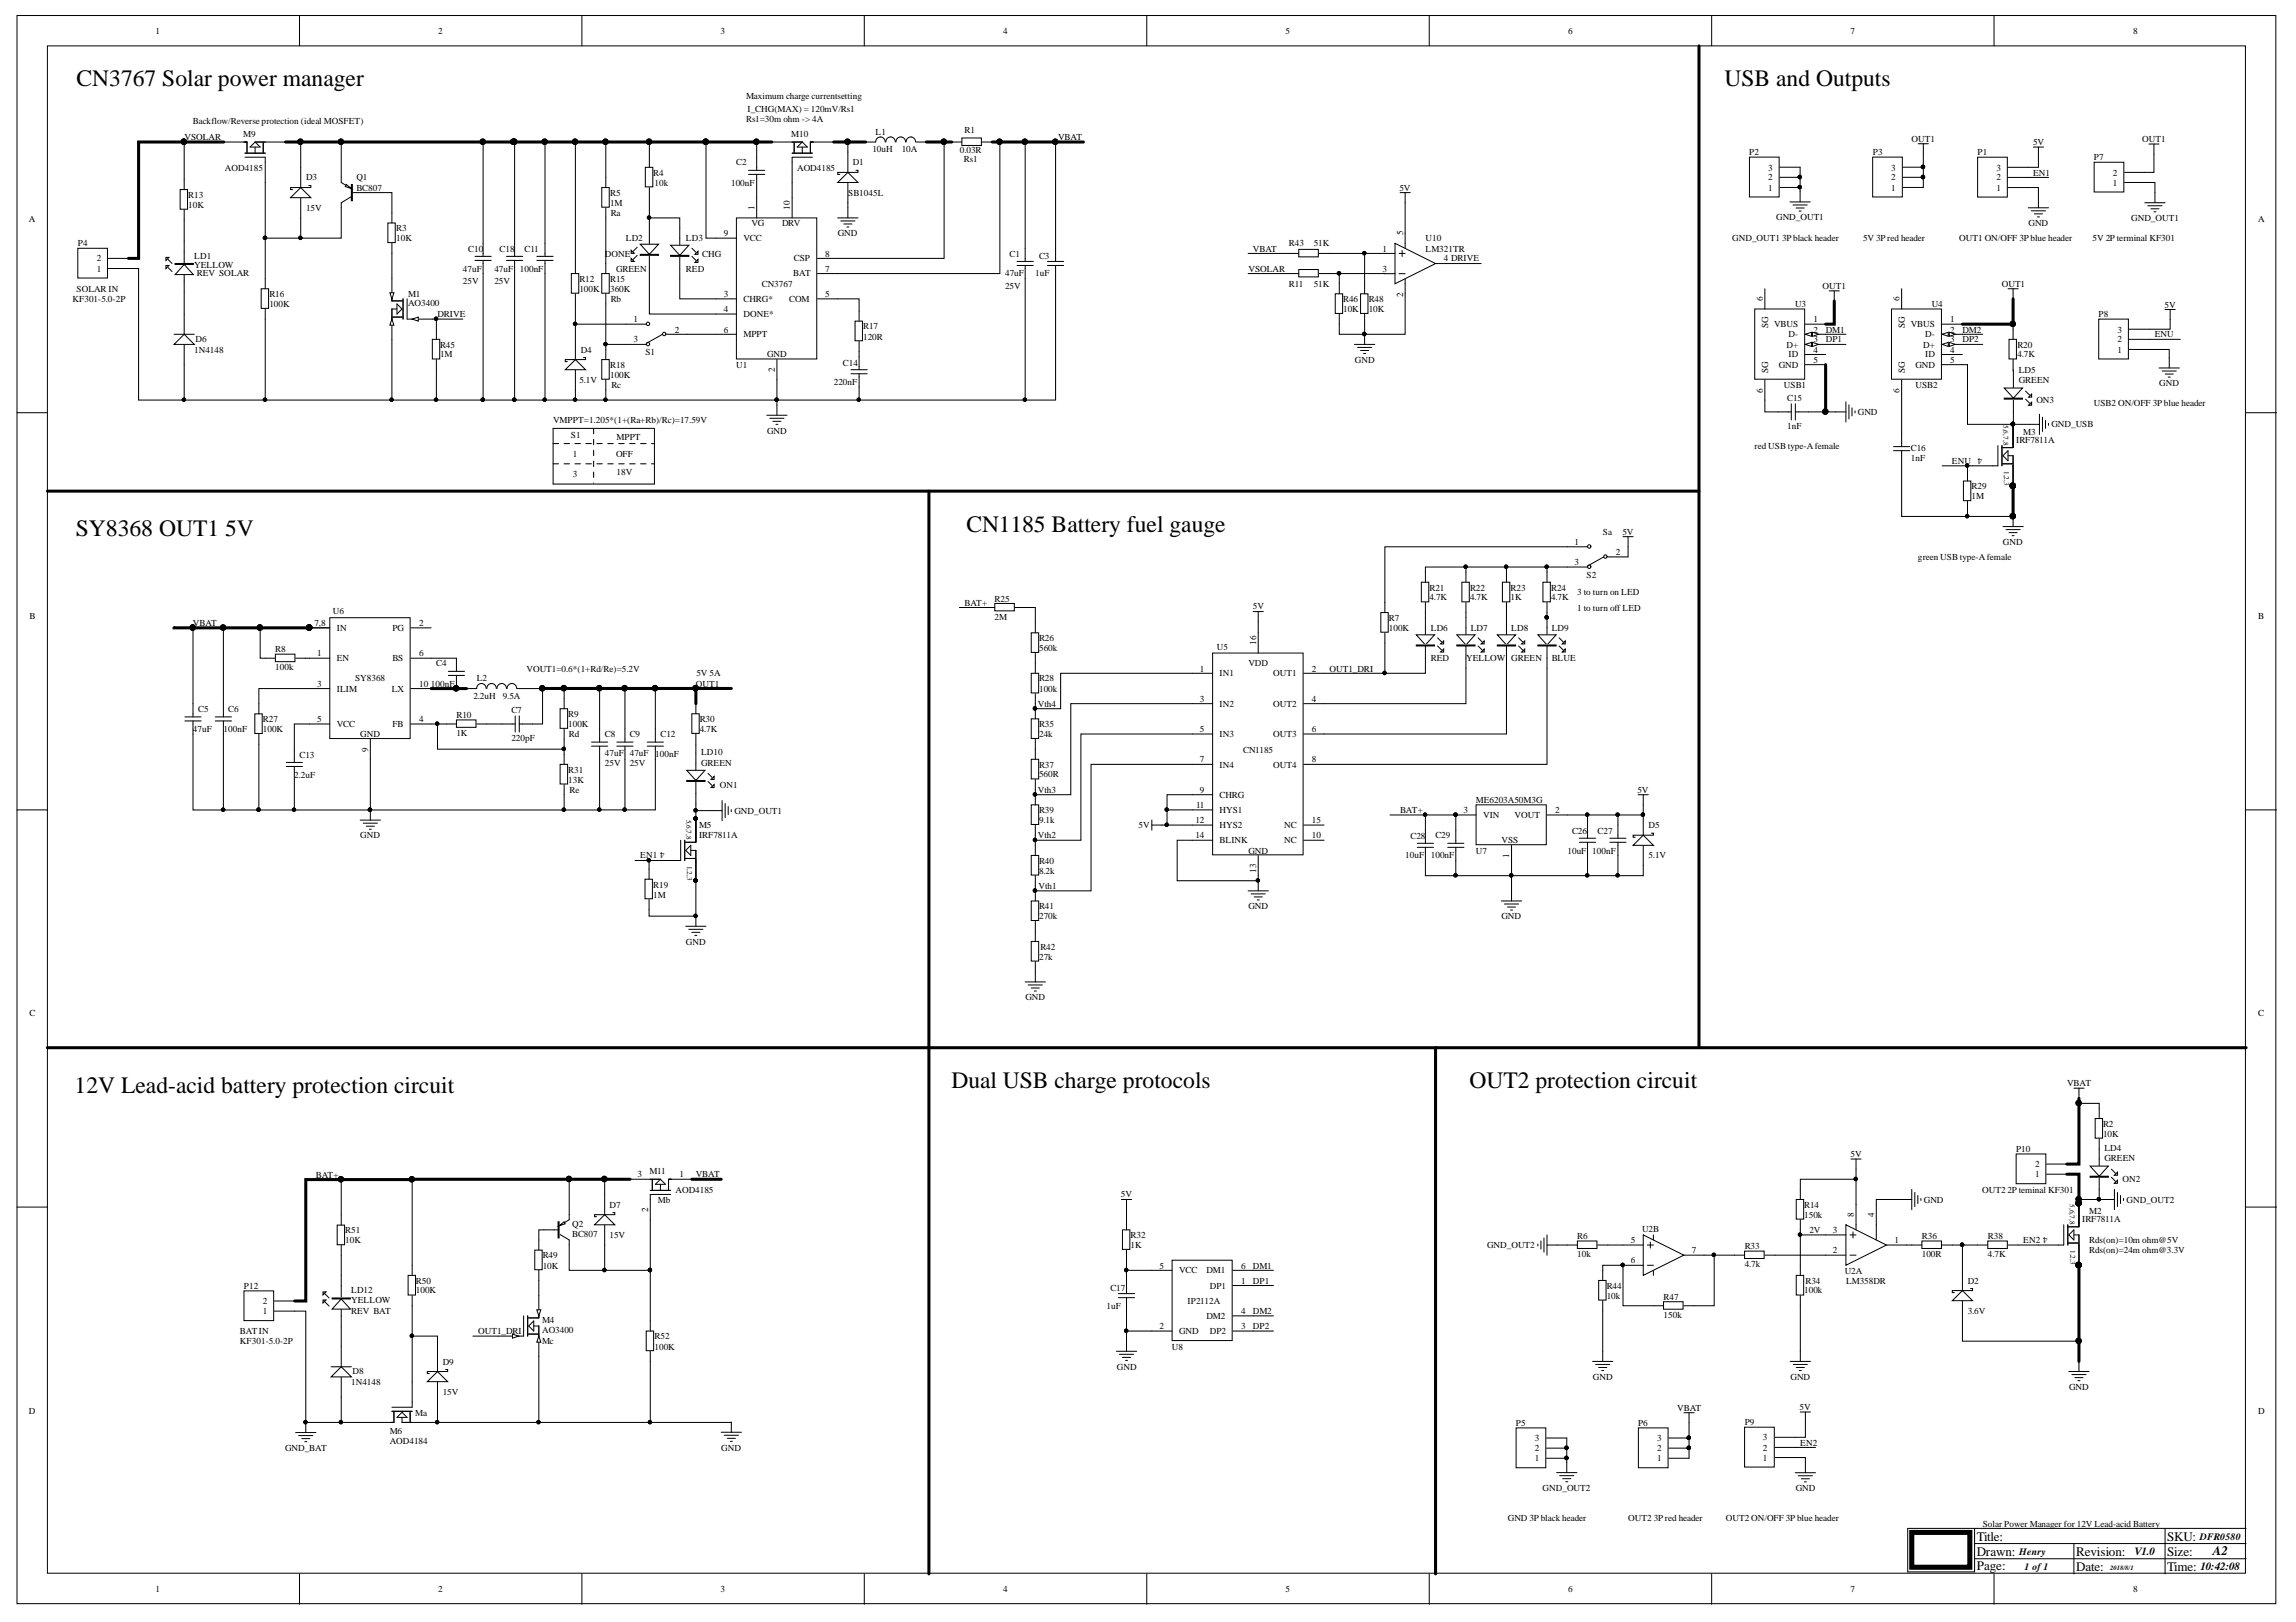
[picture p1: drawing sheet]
<svg xmlns="http://www.w3.org/2000/svg" width="297mm" height="210mm" viewBox="0 0 297 210" stroke-linecap="round" stroke-linejoin="round" font-family="sans-serif">
<defs><g id="words">
<g font-size="3">
<text x="9.9" y="11.2">CN3767 Solar power manager</text>
<text x="223.1" y="11.2">USB and Outputs</text>
<text x="9.8" y="69.4">SY8368 OUT1 5V</text>
<text x="125" y="68.8">CN1185 Battery fuel gauge</text>
<text x="9.6" y="141.5">12V Lead-acid battery protection circuit</text>
<text x="123.1" y="140.8">Dual USB charge protocols</text>
<text x="190.1" y="140.8">OUT2 protection circuit</text>
</g>
<g font-size="1.7">
<text x="255.7" y="199.4">Title:</text>
<text x="255.7" y="201.4">Drawn:</text>
<text x="255.7" y="203.2">Page:</text>
<text x="268.6" y="203.3">Date:</text>
<text x="268.6" y="201.4">Revision:</text>
<text x="280.4" y="199.4">SKU:</text>
<text x="280.4" y="201.4">Size:</text>
<text x="280.4" y="203.3">Time:</text>
<text x="286.3" y="201.2">A2</text>
</g>
<g font-size="1.4">
<text x="276.1" y="201.3">V1.0</text>
<text x="284.7" y="203.2">10:42:08</text>
</g>
<g font-size="1.3">
<text x="261.2" y="201.2">Henry</text>
<text x="261.9" y="203.1">1 of1</text>
<text x="284.6" y="199.3">DFR0580</text>
</g>
<g font-size="1.2">
<text x="20.1" y="4.4">1</text>
<text x="56.7" y="4.4">2</text>
<text x="93.2" y="4.4">3</text>
<text x="129.8" y="4.4">4</text>
<text x="166.3" y="4.4">5</text>
<text x="202.9" y="4.4">6</text>
<text x="239.4" y="4.4">7</text>
<text x="276" y="4.4">8</text>
<text x="25" y="16.1">Backflow/Reverse protection (ideal MOSFET)</text>
<text x="31.5" y="17.8">M9</text>
<text x="96.5" y="15.7">Rs1=30m ohm -&gt; 4A</text>
<text x="96.5" y="12.9">Maximum charge currentsetting</text>
<text x="96.7" y="14.5">I_CHG(MAX) = 120mV/Rs1</text>
<text x="102.4" y="17.8">M10</text>
<text x="113.3" y="17.5">L1</text>
<text x="124.8" y="17.2">R1</text>
<text x="23.9" y="18.1">VSOLAR</text>
<text x="29.1" y="22.1">AOD4185</text>
<text x="39.6" y="23.3">D3</text>
<text x="46.1" y="23.3">Q1</text>
<text x="84.5" y="22.7">R4</text>
<text x="95.3" y="21.4">C2</text>
<text x="103.1" y="22.1">AOD4185</text>
<text x="110.3" y="21.4">D1</text>
<text x="112.9" y="19.7">10uH</text>
<text x="116.7" y="19.7">10A</text>
<text x="124.2" y="19.8">0.03R</text>
<text x="124.7" y="21">Rs1</text>
<text x="136.9" y="18.1">VBAT</text>
<text x="226.3" y="20">P2</text>
<text x="228.8" y="23.3">2</text>
<text x="228.8" y="22.1">3</text>
<text x="242.3" y="20">P3</text>
<text x="244.7" y="23.3">2</text>
<text x="244.7" y="22.1">3</text>
<text x="247.3" y="18.3">OUT1</text>
<text x="255.8" y="20.1">P1</text>
<text x="258.3" y="23.3">2</text>
<text x="258.3" y="22.1">3</text>
<text x="263" y="18.8">5V</text>
<text x="263" y="22.7">EN1</text>
<text x="270.9" y="20.7">P7</text>
<text x="273.3" y="22.7">2</text>
<text x="277.2" y="18.3">OUT1</text>
<text x="3.7" y="28.7">A</text>
<text x="24.4" y="26.9">10K</text>
<text x="24.4" y="25.6">R13</text>
<text x="39.6" y="27.3">15V</text>
<text x="46.1" y="24.7">BC807</text>
<text x="51.3" y="29.9">R3</text>
<text x="78.9" y="26.6">1M</text>
<text x="78.9" y="25.4">R5</text>
<text x="79" y="28">Ra</text>
<text x="84.7" y="24">10k</text>
<text x="94.6" y="24">100nF</text>
<text x="97.2" y="29.3">VG</text>
<text x="97.6" y="27.1" transform="rotate(-90 97.6 27.1)">1</text>
<text x="101.2" y="29.3">DRV</text>
<text x="102.2" y="27.1" transform="rotate(-90 102.2 27.1)">10</text>
<text x="109.7" y="25.4">SB1045L</text>
<text x="181" y="24.7">5V</text>
<text x="228.8" y="24.7">1</text>
<text x="229.8" y="28.5">GND_OUT1</text>
<text x="244.7" y="24.7">1</text>
<text x="258.3" y="24.7">1</text>
<text x="262.4" y="29.3">GND</text>
<text x="273.3" y="24">1</text>
<text x="275.7" y="28.6">GND_OUT1</text>
<text x="292.1" y="28.7">A</text>
<text x="10.1" y="31.9">P4</text>
<text x="12.5" y="35.2">1</text>
<text x="12.5" y="33.8">2</text>
<text x="25.1" y="34.7">YELLOW</text>
<text x="25.1" y="33.5">LD1</text>
<text x="25.5" y="35.8">REV SOLAR</text>
<text x="51.3" y="31.2">10K</text>
<text x="59.9" y="35.2">47uF</text>
<text x="60.6" y="32.6">C10</text>
<text x="64" y="35.2">47uF</text>
<text x="64.6" y="32.6">C18</text>
<text x="67.3" y="35.2">100nF</text>
<text x="67.8" y="32.5">C11</text>
<text x="78.3" y="33.2">DONE</text>
<text x="79.7" y="35.2">GREEN</text>
<text x="81" y="31.2">LD2</text>
<text x="88.7" y="35.2">RED</text>
<text x="88.7" y="31.2">LD3</text>
<text x="90.9" y="33.2">CHG</text>
<text x="93.7" y="30.6">9</text>
<text x="96.2" y="31.2">VCC</text>
<text x="102.6" y="35.8">BAT</text>
<text x="102.7" y="33.8">CSP</text>
<text x="106.8" y="33.2">8</text>
<text x="106.8" y="35.2">7</text>
<text x="108.4" y="30.6">GND</text>
<text x="130" y="35.8">47uF</text>
<text x="130.6" y="33.3">C1</text>
<text x="133.9" y="35.8">1uF</text>
<text x="134.4" y="33.5">C3</text>
<text x="161.5" y="35.2">VSOLAR</text>
<text x="162.1" y="32.5">VBAT</text>
<text x="166.7" y="31.9">R43</text>
<text x="170" y="31.9">51K</text>
<text x="178.8" y="32.5">1</text>
<text x="178.8" y="35.2">3</text>
<text x="181.6" y="30.4" transform="rotate(-90 181.6 30.4)">5</text>
<text x="184.4" y="32.5">LM321TR</text>
<text x="184.4" y="31.2">U10</text>
<text x="186.8" y="33.8">4 DRIVE</text>
<text x="224.1" y="31.2">GND_OUT1 3P black header</text>
<text x="241" y="31.2">5V 3P red header</text>
<text x="253.5" y="31.2">OUT1 ON/OFF 3P blue header</text>
<text x="270.7" y="31.2">5V 2P terminal KF301</text>
<text x="9.4" y="39.1">KF301-5.0-2P</text>
<text x="9.9" y="37.8">SOLAR IN</text>
<text x="34.9" y="39.7">100K</text>
<text x="34.9" y="38.4">R16</text>
<text x="52.8" y="39.6">AO3400</text>
<text x="52.8" y="38.5">M1</text>
<text x="56.6" y="41">DRIVE</text>
<text x="59.9" y="36.7">25V</text>
<text x="64" y="36.7">25V</text>
<text x="75" y="37.8">100K</text>
<text x="75" y="36.4">R12</text>
<text x="78.9" y="37.8">360K</text>
<text x="78.9" y="36.4">R15</text>
<text x="79" y="39.1">Rb</text>
<text x="82" y="41.7">1</text>
<text x="93.7" y="38.4">3</text>
<text x="93.7" y="40.4">4</text>
<text x="96.2" y="39.1">CHRG*</text>
<text x="96.2" y="41">DONE*</text>
<text x="98.6" y="37.1">CN3767</text>
<text x="102.1" y="39.1">COM</text>
<text x="106.8" y="38.4">5</text>
<text x="130" y="37.4">25V</text>
<text x="166.7" y="37.1">R11</text>
<text x="170" y="37.1">51K</text>
<text x="173.8" y="40.4">10K</text>
<text x="173.8" y="39.1">R46</text>
<text x="177.1" y="40.4">10K</text>
<text x="177.1" y="39.1">R48</text>
<text x="181.6" y="38.4" transform="rotate(-90 181.6 38.4)">2</text>
<text x="228.1" y="39" transform="rotate(-90 228.1 39)">6</text>
<text x="232.2" y="39.7">U3</text>
<text x="234.6" y="41.7">1</text>
<text x="235.8" y="37.4">OUT1</text>
<text x="245.8" y="39" transform="rotate(-90 245.8 39)">6</text>
<text x="249.9" y="39.7">U4</text>
<text x="252.3" y="41.7">1</text>
<text x="259" y="37.1">OUT1</text>
<text x="271.5" y="41">P8</text>
<text x="280" y="39.8">5V</text>
<text x="25.1" y="45.7">1N4148</text>
<text x="25.3" y="44.2">D6</text>
<text x="56.9" y="46.2">1M</text>
<text x="56.9" y="45">R45</text>
<text x="75.1" y="45.7">D4</text>
<text x="78.9" y="47.6">R18</text>
<text x="82" y="44.3">3</text>
<text x="83.5" y="46">S1</text>
<text x="87.3" y="43">2</text>
<text x="93.7" y="43">6</text>
<text x="95.3" y="47.6">U1</text>
<text x="96.2" y="43.6">MPPT</text>
<text x="99.2" y="46.2">GND</text>
<text x="109" y="47.4">C14</text>
<text x="111.7" y="44">120R</text>
<text x="111.7" y="42.6">R17</text>
<text x="175.3" y="46.9">GND</text>
<text x="228.8" y="42.4" transform="rotate(-90 228.8 42.4)">SG</text>
<text x="229.5" y="42.4">VBUS</text>
<text x="230.1" y="47.6">GND</text>
<text x="231.1" y="45">D+</text>
<text x="231.4" y="43.6">D-</text>
<text x="231.4" y="46.2">ID</text>
<text x="234.6" y="44.3">3</text>
<text x="234.6" y="43">2</text>
<text x="234.6" y="46.9">5</text>
<text x="234.6" y="45.7">4</text>
<text x="236.2" y="43">DM1</text>
<text x="236.2" y="44.3">DP1</text>
<text x="246.4" y="42.4" transform="rotate(-90 246.4 42.4)">SG</text>
<text x="247.2" y="42.4">VBUS</text>
<text x="247.8" y="47.6">GND</text>
<text x="248.8" y="45">D+</text>
<text x="249.1" y="43.6">D-</text>
<text x="249.1" y="46.2">ID</text>
<text x="252.3" y="44.3">3</text>
<text x="252.3" y="43">2</text>
<text x="252.3" y="46.9">5</text>
<text x="252.3" y="45.7">4</text>
<text x="253.9" y="43">DM2</text>
<text x="253.9" y="44.3">DP2</text>
<text x="261" y="46.2">4.7K</text>
<text x="261" y="45">R20</text>
<text x="273.9" y="45.7">1</text>
<text x="273.9" y="44.3">2</text>
<text x="273.9" y="43">3</text>
<text x="278.8" y="43.6">ENU</text>
<text x="75" y="49.5">5.1V</text>
<text x="78.9" y="48.9">100K</text>
<text x="79.1" y="50.2">Rc</text>
<text x="100.3" y="48.2" transform="rotate(-90 100.3 48.2)">2</text>
<text x="107.9" y="49.8">220nF</text>
<text x="228.1" y="50.8" transform="rotate(-90 228.1 50.8)">6</text>
<text x="228.8" y="48.3" transform="rotate(-90 228.8 48.3)">SG</text>
<text x="230.8" y="50.2">USB1</text>
<text x="231.2" y="51.9">C15</text>
<text x="240.3" y="53.7">GND</text>
<text x="245.8" y="50.8" transform="rotate(-90 245.8 50.8)">6</text>
<text x="246.4" y="48.3" transform="rotate(-90 246.4 48.3)">SG</text>
<text x="247.8" y="50.2">USB2</text>
<text x="261.2" y="49.5">GREEN</text>
<text x="261.2" y="48.3">LD5</text>
<text x="263.4" y="52.2">ON3</text>
<text x="270.9" y="52.6">USB2 ON/OFF 3P blue header</text>
<text x="279.4" y="50">GND</text>
<text x="71.6" y="54.8">VMPPT=1.205*(1+(Ra+Rb)/Rc)=17.59V</text>
<text x="73.9" y="56.7">S1</text>
<text x="74.1" y="59.1">1</text>
<text x="79.7" y="59.1">OFF</text>
<text x="79.8" y="56.9">MPPT</text>
<text x="99.2" y="56.1">GND</text>
<text x="227" y="58.1">red USB type-Afemale</text>
<text x="231.2" y="55.5">1nF</text>
<text x="247.2" y="59.6">1nF</text>
<text x="247.2" y="58.3">C16</text>
<text x="256.4" y="59.3" transform="rotate(-180 256.4 59.3)">4</text>
<text x="260.8" y="57.3">IRF7811A</text>
<text x="261.8" y="56.3">M3</text>
<text x="265.4" y="55.3">GND_USB</text>
<text x="74.1" y="61.7">3</text>
<text x="79.8" y="61.5">18V</text>
<text x="252.5" y="60">ENU</text>
<text x="255.1" y="64.6">1M</text>
<text x="255.1" y="63.3">R29</text>
<text x="203.7" y="70.5">1</text>
<text x="207.4" y="69.2">Sa</text>
<text x="209" y="71.9">2</text>
<text x="209.9" y="69.2">5V</text>
<text x="259.1" y="70.5">GND</text>
<text x="128.7" y="77.9">R25</text>
<text x="184.9" y="77.7">4.7K</text>
<text x="184.9" y="76.4">R21</text>
<text x="190.2" y="77.7">4.7K</text>
<text x="190.2" y="76.4">R22</text>
<text x="195.4" y="77.7">1K</text>
<text x="195.4" y="76.4">R23</text>
<text x="200.7" y="77.7">4.7K</text>
<text x="200.7" y="76.4">R24</text>
<text x="203.7" y="73.1">3</text>
<text x="204.1" y="77">3 to turn on LED</text>
<text x="205.2" y="74.8">S2</text>
<text x="248.1" y="72.4">green USB type-Afemale</text>
<text x="3.8" y="80.1">B</text>
<text x="25" y="81">VBAT</text>
<text x="40.7" y="81">7,8</text>
<text x="43.1" y="79.5">U6</text>
<text x="43.6" y="81.7">IN</text>
<text x="50.8" y="81.7">PG</text>
<text x="54.2" y="81">2</text>
<text x="124.8" y="78.4">BAT+</text>
<text x="128.7" y="80.2">2M</text>
<text x="134.4" y="82.9">R26</text>
<text x="162.1" y="78.9">5V</text>
<text x="162.5" y="83.4" transform="rotate(-90 162.5 83.4)">16</text>
<text x="179.7" y="81.7">100K</text>
<text x="179.7" y="80.3">R7</text>
<text x="185.1" y="81.7">LD6</text>
<text x="190.3" y="81.7">LD7</text>
<text x="195.5" y="81.7">LD8</text>
<text x="200.8" y="81.7">LD9</text>
<text x="204.1" y="79">1 to turn off LED</text>
<text x="292.1" y="80.1">B</text>
<text x="35.6" y="86.7">100k</text>
<text x="35.6" y="84.4">R8</text>
<text x="41" y="85">1</text>
<text x="41" y="88.8">3</text>
<text x="43.6" y="85.5">EN</text>
<text x="43.6" y="89.5">ILIM</text>
<text x="45.9" y="88.2">SY8368</text>
<text x="50.7" y="89.5">LX</text>
<text x="50.8" y="85.5">BS</text>
<text x="54.2" y="85">6</text>
<text x="54.2" y="88.8">10</text>
<text x="55.8" y="88.8">100nF</text>
<text x="56.4" y="86.2">C4</text>
<text x="61.7" y="88.2">L2</text>
<text x="68.1" y="86.9">VOUT1=0.6*(1+Rd/Re)=5.2V</text>
<text x="90" y="88.8">OUT1</text>
<text x="90.1" y="87.5">5V 5A</text>
<text x="134.4" y="84.3">560k</text>
<text x="134.4" y="89.5">100k</text>
<text x="134.4" y="88.2">R28</text>
<text x="155.2" y="86.9">1</text>
<text x="157.4" y="84.1">U5</text>
<text x="157.8" y="87.5">IN1</text>
<text x="161.5" y="86.2">VDD</text>
<text x="164.7" y="87.5">OUT1</text>
<text x="169.7" y="86.9">2</text>
<text x="172" y="86.9">OUT1_DRI</text>
<text x="185.1" y="85.5">RED</text>
<text x="189.7" y="85.5">YELLOW GREEN</text>
<text x="200.8" y="85.5">BLUE</text>
<text x="25" y="94.8">47uF</text>
<text x="25.6" y="92.1">C5</text>
<text x="28.9" y="94.8">100nF</text>
<text x="29.5" y="92.1">C6</text>
<text x="34" y="94.8">100K</text>
<text x="34" y="93.4">R27</text>
<text x="41" y="93.4">5</text>
<text x="43.6" y="94.1">VCC</text>
<text x="46.6" y="95.4">GND</text>
<text x="50.8" y="94.1">FB</text>
<text x="54.2" y="93.4">4</text>
<text x="59.1" y="95.3">1K</text>
<text x="59.1" y="92.9">R10</text>
<text x="61.3" y="90.5">2.2uH</text>
<text x="65.1" y="90.5">9.5A</text>
<text x="66.2" y="95.9">220pF</text>
<text x="66.2" y="92.2">C7</text>
<text x="73.5" y="94.1">100K</text>
<text x="73.5" y="92.7">R9</text>
<text x="73.6" y="95.4">Rd</text>
<text x="78.3" y="95.4">C8</text>
<text x="81.5" y="95.4">C9</text>
<text x="85.4" y="95.4">C12</text>
<text x="90.5" y="94.8">4.7K</text>
<text x="90.5" y="93.4">R30</text>
<text x="134.3" y="91.5">Vth4</text>
<text x="134.4" y="95.4">24k</text>
<text x="134.4" y="94.1">R35</text>
<text x="155.2" y="90.8">3</text>
<text x="155.2" y="94.8">5</text>
<text x="157.8" y="91.5">IN2</text>
<text x="157.8" y="95.4">IN3</text>
<text x="164.7" y="91.5">OUT2</text>
<text x="164.7" y="95.4">OUT3</text>
<text x="169.7" y="90.8">4</text>
<text x="169.7" y="94.8">6</text>
<text x="38.1" y="100.7">2.2uF</text>
<text x="38.7" y="98.1">C13</text>
<text x="47.6" y="97.3" transform="rotate(-90 47.6 97.3)">9</text>
<text x="73.5" y="101.3">13K</text>
<text x="73.5" y="100">R31</text>
<text x="78.3" y="97.9">47uF 47uF</text>
<text x="78.3" y="99.1">25V</text>
<text x="81.5" y="99.1">25V</text>
<text x="84.8" y="98">100nF</text>
<text x="90.7" y="99.1">GREEN</text>
<text x="90.7" y="97.7">LD10</text>
<text x="93.1" y="101.9">ON1</text>
<text x="134.4" y="100.6">560R</text>
<text x="134.4" y="99.3">R37</text>
<text x="155.2" y="98.7">7</text>
<text x="157.8" y="99.3">IN4</text>
<text x="160.8" y="97.4">CN1185</text>
<text x="164.7" y="99.3">OUT4</text>
<text x="169.7" y="98.7">8</text>
<text x="73.7" y="102.6">Re</text>
<text x="90.4" y="107.1">M5</text>
<text x="95" y="105.3">GND_OUT1</text>
<text x="134.3" y="102.6">Vth3</text>
<text x="134.4" y="106.5">9.1k</text>
<text x="134.4" y="105.2">R39</text>
<text x="147.3" y="107.2">5V</text>
<text x="154.6" y="106.5">12</text>
<text x="154.7" y="104.6">11</text>
<text x="155.2" y="102.6">9</text>
<text x="157.8" y="103.2">CHRG</text>
<text x="157.8" y="105.2">HYS1</text>
<text x="157.8" y="107.2">HYS2</text>
<text x="166.2" y="107.2">NC</text>
<text x="169.7" y="106.5">15</text>
<text x="181.1" y="105.2">BAT+</text>
<text x="189.3" y="105.2">3</text>
<text x="190.9" y="103.9">ME6203A50M3G</text>
<text x="191.9" y="105.8">VIN</text>
<text x="195.9" y="105.8">VOUT</text>
<text x="201.2" y="105.2">2</text>
<text x="203.4" y="107.9">C26</text>
<text x="206.7" y="107.9">C27</text>
<text x="211.8" y="102.6">5V</text>
<text x="213.3" y="107.2">D5</text>
<text x="46.6" y="108.5">GND</text>
<text x="82.8" y="111.1">EN1</text>
<text x="86" y="110.3" transform="rotate(-180 86 110.3)">4</text>
<text x="90.4" y="108.5">IRF7811A</text>
<text x="134.3" y="108.5">Vth2</text>
<text x="134.4" y="113.1">8.2k</text>
<text x="134.4" y="111.8">R40</text>
<text x="154.6" y="108.5">14</text>
<text x="157.8" y="109.1">BLINK</text>
<text x="161.5" y="110.5">GND</text>
<text x="162.5" y="112.9" transform="rotate(-90 162.5 112.9)">13</text>
<text x="166.2" y="109.1">NC</text>
<text x="169.7" y="108.5">10</text>
<text x="181.8" y="111.1">10uF</text>
<text x="182.5" y="108.6">C28</text>
<text x="185.1" y="111.1">100nF</text>
<text x="185.7" y="108.5">C29</text>
<text x="190.9" y="110.5">U7</text>
<text x="194.2" y="109.1">VSS</text>
<text x="195.3" y="111" transform="rotate(-90 195.3 111)">1</text>
<text x="202.8" y="110.5">10uF 100nF</text>
<text x="213.3" y="111.1">5.1V</text>
<text x="84.5" y="116.1">1M</text>
<text x="84.5" y="114.9">R19</text>
<text x="134.3" y="115">Vth1</text>
<text x="134.4" y="118.9">270k</text>
<text x="134.4" y="117.7">R41</text>
<text x="161.5" y="117.7">GND</text>
<text x="194.2" y="118.9">GND</text>
<text x="88.7" y="122.2">GND</text>
<text x="134.4" y="124.2">27k</text>
<text x="134.6" y="122.9">R42</text>
<text x="3.8" y="131.5">C</text>
<text x="132.7" y="129.4">GND</text>
<text x="292.1" y="131.5">C</text>
<text x="267.4" y="140.6">VBAT</text>
<text x="239.4" y="149.7">5V</text>
<text x="260.8" y="149.1">P10</text>
<text x="272.1" y="147.1">10K</text>
<text x="272.1" y="145.8">R2</text>
<text x="272.2" y="148.9">LD4</text>
<text x="40.9" y="152.4">BAT+</text>
<text x="82.5" y="152.3">3</text>
<text x="84" y="152">M11</text>
<text x="85.1" y="155.6">Mb</text>
<text x="87.4" y="154.4">AOD4185</text>
<text x="87.9" y="152.3">1</text>
<text x="90" y="152.3">VBAT</text>
<text x="145" y="154.9">5V</text>
<text x="248.9" y="155.6">GND</text>
<text x="256.4" y="154.4">OUT2 2P teminal KF301</text>
<text x="263.3" y="152.3">1</text>
<text x="263.3" y="151.1">2</text>
<text x="272.2" y="150.3">GREEN</text>
<text x="274.6" y="153">ON2</text>
<text x="275.1" y="155.6">GND_OUT2</text>
<text x="44.7" y="160.9">10K</text>
<text x="44.7" y="159.6">R51</text>
<text x="74" y="160.1">BC807</text>
<text x="74" y="158.8">Q2</text>
<text x="78.8" y="160.2">15V</text>
<text x="78.8" y="156.3">D7</text>
<text x="83.8" y="156.9" transform="rotate(-90 83.8 156.9)">2</text>
<text x="146.3" y="161.5">1K</text>
<text x="146.3" y="160.2">R32</text>
<text x="192.4" y="161.5">GND_OUT2</text>
<text x="204.1" y="160.4">R6</text>
<text x="211" y="160.9">5</text>
<text x="212.4" y="159.4">U2B</text>
<text x="225.7" y="161.6">R33</text>
<text x="233.4" y="157.6">150k</text>
<text x="233.4" y="156.3">R14</text>
<text x="234.1" y="159.6">2V</text>
<text x="237.1" y="159.6">3</text>
<text x="239.8" y="157.5" transform="rotate(-90 239.8 157.5)">8</text>
<text x="242.5" y="157.5" transform="rotate(-90 242.5 157.5)">4</text>
<text x="245.1" y="160.9">1</text>
<text x="248.6" y="160.4">R36</text>
<text x="257.2" y="160.4">R38</text>
<text x="261.8" y="160.9">EN2</text>
<text x="264.9" y="160.1" transform="rotate(-180 264.9 160.1)">4</text>
<text x="269.4" y="158.2">IRF7811A</text>
<text x="270.3" y="157.1">M2</text>
<text x="270.3" y="160.9">Rds(on)=10m ohm@5V</text>
<text x="31.6" y="166.8">P12</text>
<text x="45.4" y="167.3">LD12</text>
<text x="53.8" y="167.4">100K</text>
<text x="53.8" y="166.1">R50</text>
<text x="70.2" y="164.2">10K</text>
<text x="70.2" y="162.8">R49</text>
<text x="143.7" y="167">C17</text>
<text x="150" y="164.2">5</text>
<text x="152.5" y="164.8">VCC</text>
<text x="156.1" y="164.8">DM1</text>
<text x="156.5" y="166.8">DP1</text>
<text x="160.6" y="164.2">6</text>
<text x="160.6" y="166.1">1</text>
<text x="162.1" y="164.2">DM1</text>
<text x="162.1" y="166.1">DP1</text>
<text x="204.1" y="162.7">10k</text>
<text x="207.9" y="166.8">R44</text>
<text x="211" y="163.5">6</text>
<text x="218.9" y="162.1">7</text>
<text x="225.7" y="164">4.7k</text>
<text x="233.4" y="167.4">100k</text>
<text x="233.6" y="166.1">R34</text>
<text x="237.1" y="162.1">2</text>
<text x="238.7" y="164.9">U2A</text>
<text x="238.8" y="166.1">LM358DR</text>
<text x="248.6" y="162.7">100R</text>
<text x="254.6" y="166.1">D2</text>
<text x="257.2" y="162.7">4.7K</text>
<text x="270.3" y="162.1">Rds(on)=24m ohm@3.3V</text>
<text x="31" y="174">KF301-5.0-2P</text>
<text x="31" y="172.6">BAT IN</text>
<text x="34" y="170.1">1</text>
<text x="34" y="168.7">2</text>
<text x="45.4" y="168.6">YELLOW</text>
<text x="45.4" y="170">REV BAT</text>
<text x="61.8" y="172.6">OUT1_DRI</text>
<text x="70.1" y="172.5">AO3400</text>
<text x="70.1" y="171.2">M4</text>
<text x="70.1" y="174">Mc</text>
<text x="84.7" y="173.3">R52</text>
<text x="143.1" y="169.4">1uF</text>
<text x="150" y="172">2</text>
<text x="152.5" y="172.6">GND</text>
<text x="153.6" y="168.7">IP2112A</text>
<text x="156.1" y="170.7">DM2</text>
<text x="156.5" y="172.6">DP2</text>
<text x="160.6" y="172">3</text>
<text x="160.6" y="170">4</text>
<text x="162.1" y="170">DM2</text>
<text x="162.1" y="172">DP2</text>
<text x="207.9" y="168">10k</text>
<text x="215.2" y="170.6">150k</text>
<text x="215.2" y="168.2">R47</text>
<text x="254.6" y="170">3.6V</text>
<text x="45.4" y="179.2">1N4148</text>
<text x="45.6" y="177.8">D8</text>
<text x="57.3" y="176.6">D9</text>
<text x="84.7" y="174.6">100K</text>
<text x="144.5" y="177.3">GND</text>
<text x="151.6" y="174.6">U8</text>
<text x="206.1" y="178.5">GND</text>
<text x="231.6" y="178.5">GND</text>
<text x="267.7" y="179.9">GND</text>
<text x="3.7" y="182.9">D</text>
<text x="50.4" y="185.5">M6</text>
<text x="53.7" y="183.2">Ma</text>
<text x="57.3" y="180.5">15V</text>
<text x="196.1" y="184.5">P5</text>
<text x="211.9" y="184.5">P6</text>
<text x="217" y="182.6">VBAT</text>
<text x="225.7" y="184.4">P9</text>
<text x="232.8" y="182.5">5V</text>
<text x="292.1" y="182.9">D</text>
<text x="36.9" y="187.7">GND_BAT</text>
<text x="50.4" y="186.8">AOD4184</text>
<text x="93.3" y="187.7">GND</text>
<text x="198.6" y="189.1">1</text>
<text x="198.6" y="187.8">2</text>
<text x="198.6" y="186.5">3</text>
<text x="214.4" y="189.1">1</text>
<text x="214.4" y="187.8">2</text>
<text x="214.4" y="186.5">3</text>
<text x="228.1" y="189">1</text>
<text x="228.1" y="187.7">2</text>
<text x="228.1" y="186.4">3</text>
<text x="232.9" y="187.1">EN2</text>
<text x="195.1" y="196.8">GND 3P black header</text>
<text x="199.6" y="192.9">GND_OUT2</text>
<text x="210.7" y="196.9">OUT2 3P red header</text>
<text x="223.3" y="196.9">OUT2 ON/OFF 3P blue header</text>
<text x="232.3" y="193">GND</text>
<text x="256.5" y="197.6">Solar Power Manager for 12V Lead-acid Battery</text>
<text x="20.1" y="206">1</text>
<text x="56.7" y="206">2</text>
<text x="93.2" y="206">3</text>
<text x="129.8" y="206">4</text>
<text x="166.3" y="206">5</text>
<text x="202.9" y="206">6</text>
<text x="239.4" y="206">7</text>
<text x="276" y="206">8</text>
</g>
<g font-size=".9">
<text x="259.2" y="54.9" transform="rotate(90 259.2 54.9)">5,6,7,8</text>
<text x="259.3" y="61" transform="rotate(90 259.3 61)">1,2,3</text>
<text x="88.8" y="106.1" transform="rotate(90 88.8 106.1)">5,6,7,8</text>
<text x="88.9" y="112" transform="rotate(90 88.9 112)">1,2,3</text>
<text x="267.8" y="155.8" transform="rotate(90 267.8 155.8)">5,6,7,8</text>
<text x="267.8" y="161.8" transform="rotate(90 267.8 161.8)">1,2,3</text>
</g>
<text font-size=".8" x="273" y="203.1">2018/8/1</text>
</g></defs>
<g fill="#fff" stroke="#000" stroke-width=".13">
<path d="M2.2 2h292.2v205.5h-292.2z"/>
<path d="M6.1 5.9h284.4v197.7h-284.4z"/>
</g>
<g fill="none" stroke="#000" stroke-width=".13">
<path d="M38.7 2v3.9M75.3 2v3.9M111.8 2v3.9M148.4 2v3.9M184.9 2v3.9M221.4 2v3.9M258 2v3.9M77.8 24.3h1v2.5h-1zM77.8 35.4h1v2.5h-1zM78.4 23v1.3M78.4 26.9v1.3M78.4 34.1v1.3"/>
<path d="M78.4 38v1.3M83.5 21.7h1v2.5h-1zM84 20.3v1.4M84 24.3v1.3M2.2 53.4h3.9M77.8 46.5h1v2.6h-1zM78.4 45.2v1.3M78.4 49.2v1.3M110.1 47.8h2.1M110.1 48.4h2.1M110.6 41.6h1v2.5h-1zM111.1 40.2v1.4"/>
<path d="M111.1 44.2v1.3M111.1 46.1v1.7M111.1 48.4v1.7M290.6 53.4h3.9M133.4 81.9h1v2.5h-1zM133.9 80.6v1.3M133.9 84.5v1.3M2.2 104.8h3.9M290.6 104.8h3.9M2.2 156.2h3.9M290.6 156.2h3.9M255.5 197.8v5.6h-8.7v-5.6h43.8"/>
<path d="M255.5 199.8h35.1M268.3 199.8v3.9M280.1 197.8v5.9M38.7 203.7v3.9M75.3 203.7v3.9M111.8 203.7v3.9M148.4 203.7v3.9M184.9 203.7v3.9M221.4 203.7v3.9M255.5 201.7h35.1M258 203.7v3.9"/>
</g>
<path d="M247.3 198.3h7.5v4.5h-7.5z" fill="none" stroke="#000" stroke-width=".65"/>
<path d="M120.2 63.6v140.1" fill="none" stroke="#000" stroke-width=".39"/>
<path d="M156.9 84.5h11.7v26.1h-11.7z" fill="#fff" stroke="#000" stroke-width=".13"/>
<g fill="none" stroke="#000" stroke-width=".13">
<path d="M127.4 78.6h1.3M128.7 78.1h2.5v1h-2.5zM131.3 78.6h1.3M162.1 79.1h1.3M162.8 79.1v1.4M183.9 75.3h.9v2.6h-.9zM184.4 74v1.3M184.4 78v1.3M189.1 75.3h1v2.6h-1zM189.7 74v1.3M189.7 78v1.3M194.4 75.3h.9v2.6h-.9z"/>
<path d="M194.9 74v1.3M194.9 78v1.3M199.6 75.3h1v2.6h-1zM200.1 74v1.3M200.1 78v1.3M202.8 73.4h2.6M202.8 70.8h2.6M207.5 72.1l-2.1 1.1M208 72.1h2.6M210 69.5h1.3M210.6 69.5v1.3M133.4 93h1v2.6h-1z"/>
<path d="M133.4 87.1h1v2.6h-1zM133.4 98.3h1v2.5h-1zM133.9 85.8v1.3M133.9 89.7v1.4M133.9 91.7v1.3M133.9 95.6v2.7M154.3 87.1h2.6M154.3 91.1h2.6M154.3 95h2.6M154.3 98.9h2.6M162.8 81.9v2.6M168.7 87.1h2.6"/>
<path d="M168.7 91.1h2.6M168.7 95h2.6M168.7 98.9h2.6M133.4 104.2h1v2.5h-1zM133.4 110.7h1v2.5h-1zM133.4 116.6h1v2.5h-1zM133.9 100.9v1.3M133.9 102.8v1.4M133.9 106.8v1.3M133.9 109.4v1.3M133.9 113.3v1.3M133.9 115.3v1.3"/>
<path d="M133.9 119.2v2.6M149 106.8h1.3M149 106.1v1.3M154.3 102.8h2.6M154.3 104.8h2.6M154.3 106.8h2.6M154.3 108.7h2.6M161.5 115.3h2.6M161.9 115.7h1.8M162.3 116.1h1M162.6 116.5h.3M162.8 110.7v2.6"/>
<path d="M162.8 114v1.3M168.7 106.8h2.6M168.7 108.7h2.6M132.6 127.1h2.7M133 127.5h1.9M133.4 121.8h1v2.6h-1zM133.4 127.9h1.1M133.8 128.3h.3M133.9 124.5v2.6"/>
<circle cx="205.6" cy="70.7" r=".22"/>
<circle cx="205.6" cy="73.3" r=".22"/>
<circle cx="207.7" cy="72" r=".22"/>
</g>
<g fill="#000" stroke="#000" stroke-width=".13">
<circle cx="133.9" cy="91.7" r=".22"/>
<circle cx="133.9" cy="115.2" r=".22"/>
<circle cx="133.9" cy="102.8" r=".22"/>
<circle cx="162.7" cy="113.9" r=".22"/>
</g>
<path d="M191 104.2h9v5.1h-9z" fill="#fff" stroke="#000" stroke-width=".13"/>
<g fill="none" stroke="#000" stroke-width=".13">
<path d="M248.2 18.6h1.3M248.8 18.6v1.3M231.6 26.1h2.6M232 26.5h1.8M232.4 26.9h1M232.8 27.3h.2M232.9 24.8v1.3M83.4 113.8h1v2.5h-1zM84 112.5v1.3M84 116.4v1.3M92.1 104.9h1.3M93.4 103.6v2.6"/>
<path d="M93.8 104v1.8M94.2 104.4v1M94.6 104.8v.2M183.4 109.1h2.1M183.4 109.7h2.1M184.4 107.4v1.7M184.4 109.7v1.7M187.3 109.1h2.1M187.3 109.7h2.1M188.3 105.5h2.7M188.3 107.4v1.7M188.3 109.7v1.7"/>
<path d="M194.2 116.6h2.7M194.6 117h1.9M195 117.4h1.1M195.4 117.8h.3M195.6 109.4v2.6M195.6 115.3v1.3M200.1 105.5h2.7M204.3 108.5h2.1M204.3 109h2.1M205.4 106.8v1.7M205.4 109v1.7M208.3 108.5h2.1"/>
<path d="M208.3 109h2.1M209.3 106.8v1.7M209.3 109v1.7M211.9 102.8h1.3M212.6 102.8v1.4"/>
</g>
<circle cx="188.3" cy="105.4" r=".22" fill="#000" stroke="#000" stroke-width=".13"/>
<path d="M242.3 20.3h3.8v5.2h-3.8z" fill="#fff" stroke="#000" stroke-width=".13"/>
<path d="M246.2 24.3h2.6M246.2 22.9h2.6M246.2 21.6h2.6" fill="none" stroke="#000" stroke-width=".13"/>
<g fill="#000" stroke="#000" stroke-width=".13">
<circle cx="248.8" cy="22.9" r=".22"/>
<circle cx="248.8" cy="21.6" r=".22"/>
</g>
<path d="M226.3 20.3h3.9v5.2h-3.9z" fill="#fff" stroke="#000" stroke-width=".13"/>
<g fill="none" stroke="#000" stroke-width=".13">
<path d="M230.3 24.3h2.6M230.3 22.9h2.6M230.3 21.6h2.6M236.6 37.6h1.4M237.3 37.6v1.4M259.8 37.4h1.3M260.4 37.4v1.3M230 53.3h1.7M231.7 52.3v2.1M232.3 53.3h1.7M232.3 52.3v2.1M237.5 53.3h1.3"/>
<path d="M238.8 52v2.6M239.2 52.4v1.8M239.6 52.8v1M240 53.2v.2"/>
</g>
<g fill="#000" stroke="#000" stroke-width=".13">
<circle cx="232.8" cy="22.9" r=".22"/>
<circle cx="232.8" cy="24.2" r=".22"/>
</g>
<path d="M227 40h6.5v9.1h-6.5z" fill="#fff" stroke="#000" stroke-width=".13"/>
<path d="M228.3 37.4v2.6M233.6 42h2.6M233.6 44.6h2.6" fill="none" stroke="#000" stroke-width=".13"/>
<path d="M233.6 44.6l.8-.3v.5z" fill="#fff"/>
<path d="M233.6 44.6l.8-.3v.5z" fill="none" stroke="#000" stroke-width=".13"/>
<path d="M234.5 44.3l.8 .3-.8 .2z" fill="#fff"/>
<path d="M233.6 43.3h2.6M234.5 44.3l.8 .3-.8 .2z" fill="none" stroke="#000" stroke-width=".13"/>
<path d="M233.6 43.3l.8-.3v.5z" fill="#fff"/>
<path d="M233.6 43.3l.8-.3v.5z" fill="none" stroke="#000" stroke-width=".13"/>
<path d="M234.5 43l.8 .3-.8 .2z" fill="#fff"/>
<path d="M228.3 49.2v2.6M233.6 47.2h2.6M233.6 45.9h2.6M234.5 43l.8 .3-.8 .2z" fill="none" stroke="#000" stroke-width=".13"/>
<path d="M244.7 40h6.5v9.1h-6.5z" fill="#fff" stroke="#000" stroke-width=".13"/>
<path d="M246 37.4v2.6M251.3 42h2.6M251.3 44.6h2.6" fill="none" stroke="#000" stroke-width=".13"/>
<path d="M251.3 44.6l.7-.3v.5z" fill="#fff"/>
<path d="M251.3 44.6l.7-.3v.5z" fill="none" stroke="#000" stroke-width=".13"/>
<path d="M252.2 44.3l.8 .3-.8 .2z" fill="#fff"/>
<path d="M251.3 43.3h2.6M252.2 44.3l.8 .3-.8 .2z" fill="none" stroke="#000" stroke-width=".13"/>
<path d="M251.3 43.3l.7-.3v.5z" fill="#fff"/>
<path d="M251.3 43.3l.7-.3v.5z" fill="none" stroke="#000" stroke-width=".13"/>
<path d="M252.2 43l.8 .3-.8 .2z" fill="#fff"/>
<path d="M246 49.2v2.6M251.3 47.2h2.6M251.3 45.9h2.6M252.2 43l.8 .3-.8 .2zM260.5 48v6.5M262.1 51.7l.5 .5M262.1 50.6l.5 .5M254 62.2h1v2.6h-1zM254.5 60.9v1.3M254.5 64.9v1.3" fill="none" stroke="#000" stroke-width=".13"/>
<path d="M259.3 50.2h2.4l-1.2 1.3z" fill="#fff"/>
<path d="M259.3 50.2h2.4l-1.2 1.3z" fill="none" stroke="#000" stroke-width=".13"/>
<path d="M259.3 51.5h2.4v.2h-2.4z" fill-rule="evenodd" fill="#fff"/>
<path d="M259.3 51.5h2.4v.2h-2.4z" fill="none" stroke="#000" stroke-width=".13"/>
<path d="M262.4 52.4l.4-.4v.4z" fill="#fff"/>
<path d="M262.4 52.4l.4-.4v.4z" fill="none" stroke="#000" stroke-width=".13"/>
<path d="M262.4 51.4l.4-.4v.4z" fill="#fff"/>
<path d="M259.9 43.9h1v2.6h-1zM260.4 42.6v1.3M260.4 46.5v1.3M262.4 51.4l.4-.4v.4zM262.5 54.9h1.3M263.8 53.6v2.6M264.2 54v1.8M264.6 54.4v1M265 54.8v.2" fill="none" stroke="#000" stroke-width=".13"/>
<path d="M271.5 41.3h3.9v5.2h-3.9z" fill="#fff" stroke="#000" stroke-width=".13"/>
<g fill="none" stroke="#000" stroke-width=".13">
<path d="M87.9 29.5v6.6M89.5 33.2l.5 .5M89.5 32.1l.5 .6M81 44.6h2.6M81 42h2.6M85.7 43.3l-2.1 1.1M86.2 43.3h2.7M245 58.3h2.1M245 57.8h2.1M246 56.1v1.7M246 58.3v1.7M275.4 45.2h2.7"/>
<path d="M275.4 43.9h2.7M275.4 42.6h2.7M279.3 47.6h2.6M279.7 48h1.9M280.1 40.1h1.3M280.1 48.4h1.1M280.5 48.8h.3M280.6 46.3v1.3M280.8 40.1v1.3"/>
<circle cx="83.8" cy="41.9" r=".22"/>
<circle cx="83.8" cy="44.5" r=".22"/>
<circle cx="85.9" cy="43.2" r=".22"/>
</g>
<path d="M6.1 63.6h213.7M6.1 135.6h284.5" fill="none" stroke="#000" stroke-width=".39"/>
<path d="M86.8 31.7h2.3l-1.2 1.3z" fill="#fff"/>
<path d="M86.8 31.7h2.3l-1.2 1.3z" fill="none" stroke="#000" stroke-width=".13"/>
<path d="M86.8 33h2.3v.2h-2.3z" fill-rule="evenodd" fill="#fff"/>
<path d="M86.8 33h2.3v.2h-2.3z" fill="none" stroke="#000" stroke-width=".13"/>
<path d="M89.9 34l.4-.4v.4z" fill="#fff"/>
<path d="M89.9 34l.4-.4v.4z" fill="none" stroke="#000" stroke-width=".13"/>
<path d="M89.9 32.9l.4-.4v.4z" fill="#fff"/>
<path d="M82.4 33l-.5 .6M82.4 32l-.5 .5M84 29.4v6.5M89.9 32.9l.4-.4v.4z" fill="none" stroke="#000" stroke-width=".13"/>
<path d="M82.8 31.6h2.4l-1.2 1.3z" fill="#fff"/>
<path d="M82.8 31.6h2.4l-1.2 1.3z" fill="none" stroke="#000" stroke-width=".13"/>
<path d="M82.8 32.9h2.4v.1h-2.4z" fill-rule="evenodd" fill="#fff"/>
<path d="M82.8 32.9h2.4v.1h-2.4z" fill="none" stroke="#000" stroke-width=".13"/>
<path d="M81.7 33.4l.3 .4h-.3z" fill="#fff"/>
<path d="M81.7 33.4l.3 .4h-.3z" fill="none" stroke="#000" stroke-width=".13"/>
<path d="M81.7 32.4l.3 .4h-.3z" fill="#fff"/>
<path d="M73.9 35.4h1v2.5h-1zM74.4 34.1v1.3M74.4 38v1.3M81.7 32.4l.3 .4h-.3zM74.4 43.9v2.6M74.4 47.8v2.7" fill="none" stroke="#000" stroke-width=".13"/>
<path d="M73.1 47.8l1.3-1.3 1.4 1.3z" fill="#fff"/>
<path d="M21.7 33.6l.6 .5M21.7 34.6l.6 .5M23.3 24.5h1v2.6h-1zM23.8 23.2v1.3M23.8 27.2v1.3M23.8 31.2v6.6M71.6 55.4h13.1v7.2h-13.1zM73.1 47.8l1.3-1.3 1.4 1.3zM75.5 46.3h.3v.2h-2.7v.3h.3" fill="none" stroke="#000" stroke-width=".13"/>
<path d="M71.6 57.4h13.1M76.8 55.4v7.1M71.6 60h13.1" fill="none" stroke="#000" stroke-width=".13" stroke-dasharray=".7 .7"/>
<path d="M23.8 34.2l1.2 1.3h-2.4z" fill="#fff"/>
<path d="M23.8 34.2l1.2 1.3h-2.4z" fill="none" stroke="#000" stroke-width=".13"/>
<path d="M22.6 34.1h2.4v.1h-2.4z" fill-rule="evenodd" fill="#fff"/>
<path d="M22.6 34.1h2.4v.1h-2.4z" fill="none" stroke="#000" stroke-width=".13"/>
<path d="M21.5 33.3h.4l-.4 .4z" fill="#fff"/>
<path d="M21.5 33.3h.4l-.4 .4z" fill="none" stroke="#000" stroke-width=".13"/>
<path d="M21.5 34.4h.4l-.4 .3z" fill="#fff"/>
<path d="M278 18.6h1.3M278.7 18.6v1.3M21.5 34.4h.4l-.4 .3zM277.5 26.2h2.6M277.9 26.6h1.8M278.3 27h1M278.7 27.4h.2M278.8 24.9v1.3M23.8 40.6v2.7M23.8 44.6v2.6" fill="none" stroke="#000" stroke-width=".13"/>
<path d="M22.5 44.6l1.3-1.3 1.3 1.3z" fill="#fff"/>
<path d="M22.5 44.6l1.3-1.3 1.3 1.3zM22.5 43.3h2.6" fill="none" stroke="#000" stroke-width=".13"/>
<path d="M31.6 167.1h3.8v3.8h-3.8z" fill="#fff" stroke="#000" stroke-width=".13"/>
<g fill="none" stroke="#000" stroke-width=".13">
<path d="M35.5 169.7h2.6M35.5 168.4h2.6M44.1 174.3v2.6M44.1 178.2v2.6M53.3 178.8v3.3h-2.6M38.2 185.4h2.7M38.6 185.8h1.9M39 186.2h1.1M39.4 186.6h.3M39.6 184.1v1.3M50.7 182.6h2.6M51 182.6v1.5h-3.1"/>
<path d="M51.4 183.4l.6-.6 .7 .6zM52 183.4v.7h3.9M53.1 182.6v1.5"/>
</g>
<circle cx="39.5" cy="184" r=".22" fill="#000" stroke="#000" stroke-width=".13"/>
<path d="M42.8 178.2l1.3-1.3 1.4 1.3z" fill="#fff"/>
<path d="M43.6 158.5h1v2.6h-1zM44.1 157.2v1.3M42 167.4l.6 .6M42 168.5l.6 .5M42.8 178.2l1.3-1.3 1.4 1.3zM42.8 176.9h2.7M44.1 161.2v1.3M44.1 165.1v6.5" fill="none" stroke="#000" stroke-width=".13"/>
<path d="M44.1 168.1l1.2 1.3h-2.3z" fill="#fff"/>
<path d="M44.1 168.1l1.2 1.3h-2.3z" fill="none" stroke="#000" stroke-width=".13"/>
<path d="M43 168h2.3v.1h-2.3z" fill-rule="evenodd" fill="#fff"/>
<path d="M43 168h2.3v.1h-2.3z" fill="none" stroke="#000" stroke-width=".13"/>
<path d="M41.8 167.2h.4l-.4 .4z" fill="#fff"/>
<path d="M41.8 167.2h.4l-.4 .4z" fill="none" stroke="#000" stroke-width=".13"/>
<path d="M41.8 168.2h.4l-.4 .4z" fill="#fff"/>
<path d="M166.7 32.8h1.3M168 32.3h2.6v.9h-2.6zM170.6 32.8h1.4M41.8 168.2h.4l-.4 .4z" fill="none" stroke="#000" stroke-width=".13"/>
<path d="M219.8 5.9v129.7" fill="none" stroke="#000" stroke-width=".39"/>
<path d="M10.1 32.1h3.8v3.9h-3.8z" fill="#fff" stroke="#000" stroke-width=".13"/>
<g fill="none" stroke="#000" stroke-width=".13">
<path d="M109.7 19.7v2.6M114.5 18.4a.61 .61 0 0 0-.6-.7 .61 .61 0 0 0-.6 .7h-1.3M115.8 18.4a.61 .61 0 0 0-.6-.7 .61 .61 0 0 0-.6 .7M117.1 18.4a.62 .62 0 0 0-.6-.7 .62 .62 0 0 0-.6 .7M118.4 18.4a.61 .61 0 0 0-.6-.7 .61 .61 0 0 0-.6 .7M118.5 18.4h1.3M123.1 18.4h1.3M124.4 17.9h2.6v.9h-2.6zM127.1 18.4h1.3M14 34.7h2.6M14 33.4h2.6M69.5 33.2h2.1"/>
<path d="M69.5 33.7h2.1M70.5 31.5v1.7M70.5 33.7v1.7M109.7 23.6v2.6M172.7 38h1v2.6h-1zM173.3 36.7v1.3M176 38h1v2.6h-1zM176.5 36.7v1.3M181.1 24.9h1.3M181.8 24.9v1.3M173.3 40.6v1.4M175.2 44.6h2.7"/>
<path d="M175.6 45h1.9M176 45.4h1.1M176.4 45.7h.3M176.5 40.6v1.4M176.5 43.3v1.3"/>
</g>
<circle cx="176.5" cy="43.2" r=".22" fill="#000" stroke="#000" stroke-width=".13"/>
<path d="M108.4 23.6l1.3-1.3 1.3 1.3z" fill="#fff"/>
<g fill="none" stroke="#000" stroke-width=".13">
<path d="M108.4 23.6l1.3-1.3 1.3 1.3zM108.4 28.2h2.6M108.8 28.6h1.8M109.2 29h1M109.6 29.4h.2M109.7 26.9v1.3M110.7 22h.3v.3h-2.6v.3h.2M178.6 79.3h1v2.5h-1zM179.2 78v1.3M200.1 79.9v6.6M179.2 81.9v1.3M201.7 83.6l.5 .5"/>
<path d="M201.7 82.5l.5 .6"/>
</g>
<circle cx="200.1" cy="79.9" r=".22" fill="#000" stroke="#000" stroke-width=".13"/>
<path d="M199 82.2h2.3l-1.2 1.3z" fill="#fff"/>
<path d="M199 82.2h2.3l-1.2 1.3z" fill="none" stroke="#000" stroke-width=".13"/>
<path d="M199 83.5h2.3v.1h-2.3z" fill-rule="evenodd" fill="#fff"/>
<path d="M199 83.5h2.3v.1h-2.3z" fill="none" stroke="#000" stroke-width=".13"/>
<path d="M202.1 84.4l.4-.4v.4z" fill="#fff"/>
<path d="M202.1 84.4l.4-.4v.4z" fill="none" stroke="#000" stroke-width=".13"/>
<path d="M202.1 83.3l.4-.4v.4z" fill="#fff"/>
<path d="M184.4 79.9v6.6M186 83.6l.5 .5M186 82.5l.5 .6M202.1 83.3l.4-.4v.4z" fill="none" stroke="#000" stroke-width=".13"/>
<circle cx="200.1" cy="79.9" r=".22" fill="#000" stroke="#000" stroke-width=".13"/>
<path d="M183.2 82.2h2.4l-1.2 1.3z" fill="#fff"/>
<path d="M183.2 82.2h2.4l-1.2 1.3z" fill="none" stroke="#000" stroke-width=".13"/>
<path d="M183.2 83.5h2.4v.1h-2.4z" fill-rule="evenodd" fill="#fff"/>
<path d="M183.2 83.5h2.4v.1h-2.4z" fill="none" stroke="#000" stroke-width=".13"/>
<path d="M186.4 84.4l.4-.4v.4z" fill="#fff"/>
<path d="M186.4 84.4l.4-.4v.4z" fill="none" stroke="#000" stroke-width=".13"/>
<path d="M186.4 83.3l.4-.4v.4z" fill="#fff"/>
<path d="M189.7 79.9v6.6M186.4 83.3l.4-.4v.4zM191.2 83.6l.5 .5M191.2 82.5l.5 .6" fill="none" stroke="#000" stroke-width=".13"/>
<path d="M188.5 82.2h2.3l-1.1 1.3z" fill="#fff"/>
<path d="M188.5 82.2h2.3l-1.1 1.3z" fill="none" stroke="#000" stroke-width=".13"/>
<path d="M188.5 83.5h2.3v.1h-2.3z" fill-rule="evenodd" fill="#fff"/>
<path d="M188.5 83.5h2.3v.1h-2.3z" fill="none" stroke="#000" stroke-width=".13"/>
<path d="M191.6 84.4l.4-.4v.4z" fill="#fff"/>
<path d="M191.6 84.4l.4-.4v.4z" fill="none" stroke="#000" stroke-width=".13"/>
<path d="M191.6 83.3l.4-.4v.4z" fill="#fff"/>
<path d="M194.9 79.9v6.6M191.6 83.3l.4-.4v.4zM196.5 83.6l.5 .5M196.5 82.5l.5 .6" fill="none" stroke="#000" stroke-width=".13"/>
<path d="M193.7 82.2h2.4l-1.2 1.3z" fill="#fff"/>
<path d="M193.7 82.2h2.4l-1.2 1.3z" fill="none" stroke="#000" stroke-width=".13"/>
<path d="M193.7 83.5h2.4v.1h-2.4z" fill-rule="evenodd" fill="#fff"/>
<path d="M193.7 83.5h2.4v.1h-2.4z" fill="none" stroke="#000" stroke-width=".13"/>
<path d="M196.9 84.4l.4-.4v.4z" fill="#fff"/>
<path d="M196.9 84.4l.4-.4v.4z" fill="none" stroke="#000" stroke-width=".13"/>
<path d="M196.9 83.3l.4-.4v.4z" fill="#fff"/>
<path d="M196.9 83.3l.4-.4v.4z" fill="none" stroke="#000" stroke-width=".13"/>
<path d="M42.7 79.9h10.4v15.7h-10.4z" fill="#fff" stroke="#000" stroke-width=".13"/>
<g fill="none" stroke="#000" stroke-width=".13">
<path d="M23.9 92.8h2.1M23.9 93.3h2.1M25 91.1v1.7M25 93.3v1.7M27.9 92.8h2.1M27.9 93.3h2.1M28.9 91.1v1.7M28.9 93.3v1.7M33 92.4h.9v2.5h-.9zM33.5 91.1v1.3M33.5 95v1.3M37 98.7h2.1"/>
<path d="M37 99.2h2.1M38.1 97v1.7M38.1 99.2v1.7M40 81.3h2.7M40 85.2h2.7M40 89.1h2.7M40 93.7h2.7M47.9 95.7v2.6M53.2 81.3h2.6M53.2 85.2h2.6M53.2 89.1h2.6M53.2 93.7h2.6"/>
<path d="M57.7 93.7h1.4M58 86.9h2.1M58 87.4h2.1M59.1 93.2h2.5v.9h-2.5zM59.1 85.2v1.7M59.1 87.4v1.7M61.7 93.7h1.3M62.9 89.1a.61 .61 0 0 0-.6-.6 .61 .61 0 0 0-.6 .6h-1.3M64.2 89.1a.61 .61 0 0 0-.6-.6 .61 .61 0 0 0-.6 .6M65 93.7h1.7M65.5 89.1a.61 .61 0 0 0-.6-.6 .61 .61 0 0 0-.6 .6M66.7 92.6v2.1"/>
<path d="M66.8 89.1a.62 .62 0 0 0-.6-.6 .62 .62 0 0 0-.6 .6M66.9 89.1h1.3M67.2 93.7h1.7M67.2 92.6v2.1M89.5 92.4h1v2.5h-1zM90 91.1v1.3M90 95v1.3M90 97.5v6.5M46.6 106.1h2.6M47 106.5h1.8M47.4 106.9h1M47.8 107.3h.2"/>
<path d="M47.9 104.8v1.3M88.1 108.7v2.7h-3.3M88.6 108.7v2.7M88.6 111.1h1.4M88.7 110l.7-.6v1.3zM89.4 110h.6v4M90 106v3h-1.4M91.6 101.1l.5 .6M91.6 100.1l.5 .5"/>
</g>
<g fill="#000" stroke="#000" stroke-width=".13">
<circle cx="24.9" cy="81.2" r=".35"/>
<circle cx="40" cy="81.2" r=".35"/>
<circle cx="59" cy="89.1" r=".35"/>
<circle cx="47.9" cy="104.8" r=".22"/>
<circle cx="90" cy="113.9" r=".22"/>
<circle cx="90" cy="105.9" r=".22"/>
</g>
<path d="M88.8 99.7h2.4l-1.2 1.3z" fill="#fff"/>
<path d="M88.8 99.7h2.4l-1.2 1.3z" fill="none" stroke="#000" stroke-width=".13"/>
<path d="M88.8 101h2.4v.1h-2.4z" fill-rule="evenodd" fill="#fff"/>
<path d="M88.8 101h2.4v.1h-2.4z" fill="none" stroke="#000" stroke-width=".13"/>
<path d="M92 101.9l.4-.4v.4z" fill="#fff"/>
<path d="M92 101.9l.4-.4v.4z" fill="none" stroke="#000" stroke-width=".13"/>
<path d="M92 100.9l.4-.4v.4z" fill="#fff"/>
<g fill="none" stroke="#000" stroke-width=".13">
<path d="M34.3 85.2h1.3M35.6 84.7h2.6v.9h-2.6zM38.2 85.2h1.4M72.5 98.9h.9v2.6h-.9zM72.5 91.7h.9v2.6h-.9zM73 90.4v1.3M73 94.3v1.3M73 97.6v1.3M76.5 96.6h2.1M76.5 96h2.1M77.6 94.3v1.7M77.6 96.6v1.7"/>
<path d="M79.8 96.6h2.1M79.8 96h2.1M80.9 94.3v1.7M80.9 96.6v1.7M73 101.5v1.3M88.7 119.9h2.6M90 118.6v1.3M92 100.9l.4-.4v.4zM89.1 120.3h1.8M89.5 120.7h1.1M89.9 121h.3"/>
</g>
<g fill="#000" stroke="#000" stroke-width=".13">
<circle cx="90" cy="89.1" r=".35"/>
<circle cx="90" cy="118.5" r=".22"/>
</g>
<path d="M270.9 21h3.9v3.8h-3.9z" fill="#fff" stroke="#000" stroke-width=".13"/>
<g fill="none" stroke="#000" stroke-width=".13">
<path d="M131.6 33.8h2.1M131.6 34.4h2.1M132.6 32.1v1.7M132.6 34.4v1.7M135.5 33.8h2.1M135.5 34.4h2.1M136.6 32.1v1.7M136.6 34.4v1.7M274.9 23.6h2.6M274.9 22.3h2.6M258.5 57.7v2.6h-3.3M259 57.7v2.6"/>
<path d="M259.1 59l.7-.7v1.3zM259.8 59h.6v3.9M260.4 54.9v3h-1.4M259 60h1.4M259.1 68.1h2.6M259.5 68.5h1.9M259.9 68.9h1.1M260.3 69.3h.3M260.4 66.8v1.3M83.7 96h2.1M83.7 96.6h2.1M84.8 94.3v1.7"/>
<path d="M84.8 96.6v1.7"/>
</g>
<g fill="#000" stroke="#000" stroke-width=".13">
<circle cx="260.4" cy="54.9" r=".22"/>
<circle cx="260.4" cy="66.8" r=".35"/>
<circle cx="260.4" cy="62.9" r=".35"/>
</g>
<path d="M255.9 20.3h3.8v5.2h-3.8z" fill="#fff" stroke="#000" stroke-width=".13"/>
<path d="M263.1 19h1.3M263.7 19v1.3M259.8 24.3h2.6M259.8 23h2.6M259.8 21.7h2.6M262.4 26.9h2.6M262.8 27.3h1.8M263.2 27.7h1M263.6 28.1h.2M263.7 25.6v1.3" fill="none" stroke="#000" stroke-width=".13"/>
<path d="M151.6 163.1h7.8v10.4h-7.8z" fill="#fff" stroke="#000" stroke-width=".13"/>
<g fill="none" stroke="#000" stroke-width=".13">
<path d="M28.9 18.4h3.1v1.4M31.7 19.8h2.6M32.3 19l.7-.6 .7 .6zM33 18.4h3.9M33 19v.8M34.1 18.4v1.4M99.9 18.4h3.9M102.5 19.8h2.6M102.7 18.4v1.4M103.1 19l.7-.6 .6 .6zM103.8 19v.8M107.9 18.4h-3.1v1.4"/>
<path d="M31.7 20.3h2.6v3.3M105.1 20.3h-2.6v3.3M145.1 155.2h1.3M145.2 159.2h1v2.5h-1zM145.7 155.2v1.3M145.7 157.8v1.4M144.4 174.9h2.6M144.7 167.4h2.1M144.7 167.9h2.1M144.8 175.3h1.9M145.2 175.7h1.1M145.6 176h.3"/>
<path d="M145.7 161.8v1.3M145.7 165.7v1.7M145.7 167.9v1.7M145.7 173.6v1.3M149 164.4h2.6M149 172.3h2.6M159.5 164.4h2.6M159.5 172.3h2.6M159.5 166.4h2.6M159.5 170.3h2.6"/>
</g>
<path d="M95.3 28.2h10.4v18.3h-10.4z" fill="#fff" stroke="#000" stroke-width=".13"/>
<g fill="none" stroke="#000" stroke-width=".13">
<path d="M92.6 30.8h2.7M92.6 38.7h2.7M96.8 22h2.1M96.8 22.6h2.1M97.9 20.3v1.7M97.9 22.6v1.7M97.9 25.6v2.6M102.5 25.6v2.6M105.8 38.7h2.6M105.8 33.4h2.6M105.8 35.4h2.6M179.2 35.4h1.3"/>
<path d="M179.2 32.8h1.3M180.5 31.5l5.2 2.6-5.2 2.6zM181 35.4h.8M181 32.8h.8M181.4 32.4v.8M181.8 30.2v1.9M181.8 36.1v1.9M185.7 34.1h1.3M92.6 40.6h2.7M92.6 43.3h2.7M99.2 53.7h2.6M99.6 54.1h1.8"/>
<path d="M100 54.5h1M100.4 54.9h.2M100.5 46.5v2.7M100.5 52.4v1.3M201.4 190.6h2.6M201.8 191h1.8M202.2 191.4h1M202.6 191.8h.2M202.7 189.3v1.3M217.9 182.8h1.3M218.5 182.8v1.3"/>
</g>
<path d="M212 184.8h3.8v5.1h-3.8z" fill="#fff" stroke="#000" stroke-width=".13"/>
<path d="M215.9 188.7h2.6M215.9 187.4h2.6M215.9 186.1h2.6" fill="none" stroke="#000" stroke-width=".13"/>
<g fill="#000" stroke="#000" stroke-width=".13">
<circle cx="218.5" cy="187.4" r=".22"/>
<circle cx="218.5" cy="186.1" r=".22"/>
</g>
<path d="M196.1 184.8h3.9v5.1h-3.9z" fill="#fff" stroke="#000" stroke-width=".13"/>
<path d="M200.1 188.7h2.6M200.1 187.4h2.6M200.1 186.1h2.6" fill="none" stroke="#000" stroke-width=".13"/>
<g fill="#000" stroke="#000" stroke-width=".13">
<circle cx="202.6" cy="187.4" r=".22"/>
<circle cx="202.6" cy="188.7" r=".22"/>
</g>
<path d="M260.8 149.3h3.9v3.9h-3.9z" fill="#fff" stroke="#000" stroke-width=".13"/>
<path d="M264.8 152h2.6M264.8 150.6h2.6M267 158.5v2.6h-3.3M267.5 158.5v2.6M267.6 159.8l.7-.6v1.3zM268.3 140.8h1.3M268.3 159.8h.7v3.9M269 140.8v1.3M269 155.8v3h-1.5M267.5 160.9h1.5" fill="none" stroke="#000" stroke-width=".13"/>
<g fill="#000" stroke="#000" stroke-width=".13">
<circle cx="268.9" cy="155.7" r=".35"/>
<circle cx="268.9" cy="163.7" r=".35"/>
</g>
<path d="M225.7 184.7h3.8v5.2h-3.8z" fill="#fff" stroke="#000" stroke-width=".13"/>
<g fill="none" stroke="#000" stroke-width=".13">
<path d="M200.1 159.8v2.6M212.6 159.8l5.2 2.6-5.2 2.6zM213.9 159.8v.7M232.4 155.2h.9v2.6h-.9zM232.9 153.9v1.3M232.9 157.8v1.4M236.2 159.8h2.6M238.8 158.5l5.3 2.6-5.3 2.6zM239.3 159.8h.8M239.5 150h1.3M239.7 159.4v.8M240.1 150v1.3"/>
<path d="M240.1 155.9v3.3M242.7 155.9v4.6M246 155.2h1.3M247.3 153.9v2.6M247.7 154.3v1.8M248.1 154.7v1.1M248.5 155.1v.3M271.1 144.8h.9v2.5h-.9zM271.6 143.4v1.4M271.6 147.4v7.8M272.2 155.2h1.3M273.2 152.3l.5 .6"/>
<path d="M273.2 151.3l.5 .5M273.5 153.9v2.6M273.9 154.3v1.8M274.3 154.7v1.1M274.7 155.1v.3M199 161v.3M199.4 160.6v1M199.7 160.2v1.8M200.1 161.1h1.3M202.8 161.1h1.3M204.1 160.6h2.5v1h-2.5zM206 176.2h2.7"/>
<path d="M206.4 176.6h1.9M206.7 161.1h1.3M206.8 165.7h1v2.5h-1zM206.8 177h1.1M207.2 177.4h.3M207.3 164.4v1.3M207.3 168.3v1.3M207.3 174.9v1.3M210 161.1h2.6M210 163.7h2.6M213.1 161.1h.8M213.1 163.7h.8"/>
<path d="M213.5 160.7v.8M213.9 164.4v.6M213.9 169h1.3M215.2 168.5h2.5v.9h-2.5zM217.8 162.4h2.7M217.8 169h1.3M224.4 162.4h1.3M225.7 161.9h2.5v1h-2.5zM228.3 162.4h1.3M231.6 176.2h2.6M232 176.6h1.8M232.4 165h.9v2.6h-.9z"/>
<path d="M232.4 177h1M232.8 177.4h.2M232.9 163.7v1.3M232.9 167.7v1.3M232.9 174.9v1.3M236.2 162.4h2.6M239.3 162.4h.8M244.1 161.1h2.6M229.6 188.6h2.7M229.6 187.3h2.7M229.6 186h2.7M232.3 190.6h2.6"/>
<path d="M232.6 191h1.9M232.9 182.7h1.3M233 191.4h1.1M233.4 191.8h.3M233.6 182.7v1.3M233.6 189.3v1.3"/>
</g>
<g fill="#000" stroke="#000" stroke-width=".13">
<circle cx="271.5" cy="155.2" r=".22"/>
<circle cx="209.9" cy="163.7" r=".22"/>
</g>
<path d="M270.4 150.9h2.4l-1.2 1.3z" fill="#fff"/>
<path d="M270.4 150.9h2.4l-1.2 1.3z" fill="none" stroke="#000" stroke-width=".13"/>
<path d="M270.4 152.2h2.4v.1h-2.4z" fill-rule="evenodd" fill="#fff"/>
<path d="M270.4 152.2h2.4v.1h-2.4z" fill="none" stroke="#000" stroke-width=".13"/>
<path d="M273.5 153.1l.4-.4v.4z" fill="#fff"/>
<path d="M273.5 153.1l.4-.4v.4z" fill="none" stroke="#000" stroke-width=".13"/>
<path d="M273.5 152.1l.4-.4v.4z" fill="#fff"/>
<path d="M273.5 152.1l.4-.4v.4zM253.9 164.4v2.6M253.9 168.3v2.6M255.9 161.1h1.3M257.2 160.6h2.5v1h-2.5zM259.8 161.1h1.3" fill="none" stroke="#000" stroke-width=".13"/>
<circle cx="271.5" cy="155.2" r=".22" fill="#000" stroke="#000" stroke-width=".13"/>
<path d="M252.6 168.3l1.3-1.3 1.3 1.3z" fill="#fff"/>
<g fill="none" stroke="#000" stroke-width=".13">
<path d="M81.5 152.6h3.9M84.1 154h2.6M84.4 152.6v1.4M84.8 153.3l.6-.7 .7 .7zM85.4 153.3v.7M86.7 154.6h-2.6v3.2M89.5 152.6h-3v1.4M56.6 174.9v2.6M56.6 178.8v2.6M247.3 161.1h1.3M248.6 160.6h2.6v1h-2.6zM251.3 161.1h1.3"/>
<path d="M252.6 168.3l1.3-1.3 1.3 1.3zM254.9 166.8h.3v.2h-2.6v.3h.2M267.6 177.5h2.7M268 177.9h1.9M268.4 178.3h1.1M268.8 178.7h.3M269 176.2v1.3M93.3 185.3h2.6M93.7 185.7h1.8M94.1 186.1h1M94.5 186.5h.2M94.6 184v1.3"/>
</g>
<path d="M185.7 135.6v68.1" fill="none" stroke="#000" stroke-width=".39"/>
<path d="M55.3 178.8l1.3-1.3 1.3 1.3z" fill="#fff"/>
<path d="M38.9 21.7v2.6M38.9 25.6v2.6M52.8 165h1v2.6h-1zM53.3 163.7v1.3M53.3 167.7v1.3M55.3 178.8l1.3-1.3 1.3 1.3zM57.6 177.2h.3v.3h-2.6v.3h.3" fill="none" stroke="#000" stroke-width=".13"/>
<path d="M37.6 25.6l1.3-1.3 1.3 1.3z" fill="#fff"/>
<path d="M37.6 25.6l1.3-1.3 1.3 1.3zM40 24h.2v.3h-2.6v.2h.3M78.2 154.6v2.6M78.2 158.5v2.6" fill="none" stroke="#000" stroke-width=".13"/>
<path d="M76.9 158.5l1.3-1.3 1.3 1.3z" fill="#fff"/>
<g fill="none" stroke="#000" stroke-width=".13">
<path d="M33.8 37.4h.9v2.5h-.9zM34.3 36.1v1.3M34.3 40v1.3M61.5 33.2h2M61.5 33.7h2M62.5 31.5v1.7M62.5 33.7v1.7M65.5 33.2h2.1M65.5 33.7h2.1M66.6 31.5v1.7M66.6 33.7v1.7M70.4 159.2h1.8"/>
<path d="M72.3 159.7l1.3 .8v.6M73.6 157.2v.6l-1.3 .8M76.9 158.5l1.3-1.3 1.3 1.3zM79.3 156.9h.2v.3h-2.6v.3h.3M83.6 172.3h1v2.5h-1zM84.1 170.9v1.4M84.1 174.9v1.3"/>
</g>
<path d="M72.2 158.1h.1v2.1h-.1z" fill-rule="evenodd" fill="#fff"/>
<path d="M72.2 158.1h.1v2.1h-.1z" fill="none" stroke="#000" stroke-width=".13"/>
<path d="M72.3 158.6l.7-.5 .1 .3z" fill="#fff"/>
<path d="M72.3 158.6l.7-.5 .1 .3zM64.5 172.9h2.6" fill="none" stroke="#000" stroke-width=".13"/>
<path d="M66.3 172.6l.8 .3-.8 .3z" fill="#fff"/>
<path d="M66.3 172.6l.8 .3-.8 .3zM69.7 167.7v2.6" fill="none" stroke="#000" stroke-width=".13"/>
<path d="M69.4 169.5h.6l-.3 .8z" fill="#fff"/>
<path d="M69.4 169.5h.6l-.3 .8zM69.7 172.9v2.6" fill="none" stroke="#000" stroke-width=".13"/>
<path d="M69.7 172.9l.3 .8h-.6z" fill="#fff"/>
<g fill="none" stroke="#000" stroke-width=".13">
<path d="M53.3 41.3h2.6M55.9 43.9h1v2.6h-1zM56.5 42.6v1.3M56.5 46.5v1.3M67.7 170.3v2.6h-.6M68.3 170.3v2.6M68.3 172.6h1.4M68.4 171.6l.7-.7v1.4zM69.1 171.6h.6v1.3M69.2 161.8h.9v2.5h-.9zM69.7 172.9l.3 .8h-.6zM69.7 160.5v1.3"/>
<path d="M69.7 164.4v1.3M69.7 170.3v.2h-1.4"/>
</g>
<path d="M53.3 41.3l.8-.3v.6z" fill="#fff"/>
<path d="M50.7 36.1v2.6M53.3 41.3l.8-.3v.6z" fill="none" stroke="#000" stroke-width=".13"/>
<path d="M50.4 37.9h.6l-.3 .8z" fill="#fff"/>
<path d="M50.4 37.9h.6l-.3 .8zM50.7 41.3v2.6" fill="none" stroke="#000" stroke-width=".13"/>
<path d="M50.7 41.3l.3 .8h-.6z" fill="#fff"/>
<path d="M44.1 23v.6l1.4 .8M45.5 25.5l-1.4 .7v.7M45.6 24.9h1.8M50.7 38.7v.2h1.4M51.4 40h-.7v1.3M51.4 39.3l.6 .7-.6 .6zM52.1 38.7v2.6M52.7 38.7v2.6h.6M50.7 41.3l.3 .8h-.6zM50.7 41h1.4" fill="none" stroke="#000" stroke-width=".13"/>
<path d="M45.5 23.9h.1v2.1h-.1z" fill-rule="evenodd" fill="#fff"/>
<path d="M45.5 23.9h.1v2.1h-.1z" fill="none" stroke="#000" stroke-width=".13"/>
<path d="M44.8 23.9l.7 .5-.8-.3z" fill="#fff"/>
<path d="M44.8 23.9l.7 .5-.8-.3zM50.2 28.9h.9v2.5h-.9zM50.7 27.5v1.4M50.7 31.5v1.3M166.7 35.4h1.3M168 34.9h2.6v.9h-2.6zM170.6 35.4h1.4M212.6 105.5v2.6M212.6 109.4v2.6" fill="none" stroke="#000" stroke-width=".13"/>
<g fill="#000" stroke="#000" stroke-width=".13">
<circle cx="23.8" cy="18.3" r=".35"/>
<circle cx="212.5" cy="105.4" r=".22"/>
</g>
<path d="M211.3 109.4l1.3-1.3 1.3 1.3z" fill="#fff"/>
<g fill="none" stroke="#000" stroke-width=".13">
<path d="M23.8 18.4v4.8M38.9 18.4v3.3M44.1 18.4v4.6M62.5 18.4v13.1M66.4 18.4h.2v13.1M70.5 18.4v13.1M74.4 18.4v15.7M78.4 18.4v4.6M84.1 18.4h-.1v1.9M91.3 18.4v12.4h1.3M97.9 18.4v1.9M109.7 18.4v1.3"/>
<path d="M122.1 18.4v15h-13.7M129.4 18.4v17h-21M132.6 18.4v13.7M136.6 18.4v13.7M248.8 19.9v4.4M278.7 19.9v2.4h-1.2M16.6 34.7h1.3v17.1h38.6M23.8 28.5v2.7M23.8 37.8v2.8M34.3 23.6v7.2h4.6v-2.6M34.3 30.8v5.3M44.1 26.9v3.9h-5.2"/>
<path d="M47.4 24.9h3.3v2.6M50.7 32.8v3.3M62.5 35.4v16.4M66.6 35.4v16.4M70.5 35.4v16.4h-3.9M74.4 39.3v4.6M78.4 39.3v5.9M78.4 28.2v5.9M84 28.2h3.9v1.3M84 35.9v4.7h8.6M84 25.6v3.8M87.9 36.1v2.6h4.7"/>
<path d="M97.9 24.3v1.3M102.5 23.6v2M108.4 38.7h2.7v1.5M109.7 26.2v.7M132.6 36.1v15.7M136.6 36.1v15.7h-62.2M161.5 35.4h5.2M161.5 32.8h5.2M172 32.8h7.2M172 35.4h7.2M173.3 35.4v1.3M176.5 32.8v3.9"/>
<path d="M181.8 38v5.3h-5.3M181.8 26.2v4M187 34.1h4.6M232.9 21.6v3.2M262.4 24.3h1.3v1.3M262.4 23h2.6M263.7 20.3v1.4h-1.3M277.5 23.6h1.3v1.3M23.8 47.2v4.6M34.3 41.3v10.5M50.7 43.9v7.9M55.9 41.3h4"/>
<path d="M56.5 47.8v4h6M56.5 41.3v1.3M62.5 51.8h4.1M74.4 50.5v1.3h-3.9M74.4 42h6.6M78.4 50.5v1.3M78.4 44.6h2.6M88.9 43.3h3.7M100.5 49.2v3.2M111.1 45.5v.6M111.1 50.1v1.7M173.3 42v1.3h3.2v-1.3"/>
<path d="M228.3 51.8v1.5h1.7M234 53.3h3.5M236.2 44.6h2.6M236.2 43.3h2.6M246 51.8v4.3M253.9 47.2h.6v7.7h6v-.4M253.9 44.6h2.6M253.9 43.3h2.6M260.4 47.8l.1 .2M260.4 42v.6M260.5 54.9h2M278.1 45.2h2.5v1.1"/>
<path d="M278.1 43.9h4M280.8 41.4v1.2h-2.7M124.1 78.6h3.3M132.6 78.6h1.3v2M184.4 79.3v.6M189.7 73.4v.6M189.7 79.3v.6M194.9 73.4v.6M194.9 79.3v.6M200.1 79.3v.8M200.1 73.4v.6M202.8 70.8h-23.6v7.2"/>
<path d="M202.8 73.4h-18.4v.6M210.6 70.8v1.3M246 60v6.8h8.5M251.3 60.3h3.9M254.5 66.2v.6h5.9M254.5 60.3v.6M25 95v9.8h8.5M25 81.3v9.8M28.9 81.3v9.8M28.9 95v9.8M33.5 96.3v8.5M33.7 81.3v3.9h.6"/>
<path d="M39.6 85.2h.4M40 93.7h-1.9v3.3M40 89.1h-6.5v2M40 81.3h.2M47.9 98.3v6.5M55.8 93.7h1.9M55.8 85.2h3.3M56.6 93.7v3.3h16.4M63 93.7h2M68.2 89.1h2v4.6h-1.3M73 95.6v2M73 89.1v1.3"/>
<path d="M77.6 89.1v5.2M77.6 98.3v6.5M80.9 98.3v6.5h-33M80.9 89.1v5.2M84.8 98.3v6.5h-3.9M84.8 89.1v5.2M90 96.3v1.2M154.3 87.1h-17.1v4.6h-3.3v-.6M154.3 91.1h-15.8v11.7h-4.6v-.6M154.3 95h-14.5v13.7h-5.9M154.3 98.9h-13.1v16.4h-7.3v-.7M162.8 80.5v1.4"/>
<path d="M179.2 83.2v3.9M184.4 86.5v.6h-13.1M189.7 86.5v4.6h-18.4M194.9 86.5v8.5h-23.6M200.1 86.5v12.4h-28.8M33.5 104.8h4.6M38.1 100.9v3.9h9.8M73 102.8v2M82.2 111.4h1.8M84.8 111.4h-.8v1.1M90 114v4.6h-6v-.9M90 104v.9h2.1"/>
<path d="M90 104.9v1.1M133.9 108.1v1.3M150.3 106.8h4M154.3 108.7h-2v5.3h10.5v-.7M154.3 104.8h-3.3v2M154.3 102.8h-3.3v2M179.8 105.5h8.5v1.9M184.4 111.4v1.9h3.9M184.4 105.5v1.9M195.6 112v3.3M202.8 105.5h2.6v1.3M205.4 110.7v2.6h-17.1v-1.9"/>
<path d="M205.4 105.5h3.9v1.3M209.3 110.7v2.6h-3.9M211.3 109.4l1.3-1.3 1.3 1.3zM212.6 104.2v1.3h-3.3M212.6 112v1.3h-3.3M213.6 107.8h.3v.3h-2.6v.2h.2M44.1 152.6v4.6M53.3 152.6v11.1M70.4 159.2h-.7v1.3M73.6 152.6v4.6M78.2 152.6v2M84.1 157.8v13.1"/>
<path d="M145.7 156.5v1.3M232.9 159.2v4.5M232.9 159.8h3.3M240.1 152.6h-7.2v1.3M240.1 151.3v4.6M246 155.2h-3.3v.7M269 155.2h3.2M269 142.8h2.6v.6M38.1 169.7h1.5v14.4h8.3M44.1 162.5v2.6M44.1 171.6v2.7M53.3 172.9h3.3v2"/>
<path d="M53.3 169v9.8M61.2 172.9h3.3M69.7 165.7v2M69.7 175.5v8.6M73.6 161.1v3.3h4.6M78.2 161.1v3.3h5.9M84.1 176.2v7.9M145.7 169.6v4M145.7 163.1v2.6M145.7 164.4h3.3M145.7 172.3h3.3M162.1 164.4h2.6"/>
<path d="M162.1 172.3h2.6M162.1 166.4h2.6M162.1 170.3h2.6M201.4 161.1h1.4M207.3 164.4v-.7h2.7v5.3h3.9M207.3 169.6v5.3M208 161.1h2M220.5 162.4h3.9M221.8 162.4v6.6h-2.7M229.6 162.4h6.6M232.9 169v5.9M246.7 161.1h.6"/>
<path d="M252.6 161.1h3.3M253.9 170.9v2.7h15.1M253.9 161.1v3.3M261.1 161.1h2.6M44.1 180.8v3.3M56.6 181.4v2.7M94.6 184l-38.7 .1M202.7 186.1v3.2M218.5 184.1v4.6M232.3 188.6h1.3v.7M232.3 187.3h2.6M233.6 184v2h-1.3"/>
</g>
<g fill="#000" stroke="#000" stroke-width=".13">
<circle cx="23.8" cy="18.3" r=".35"/>
<circle cx="38.9" cy="18.3" r=".35"/>
<circle cx="44.1" cy="18.3" r=".35"/>
<circle cx="62.4" cy="18.3" r=".35"/>
<circle cx="66.4" cy="18.3" r=".35"/>
<circle cx="66.5" cy="18.3" r=".35"/>
<circle cx="70.5" cy="18.3" r=".35"/>
<circle cx="74.4" cy="18.3" r=".35"/>
<circle cx="78.3" cy="18.3" r=".35"/>
<circle cx="84" cy="18.3" r=".35"/>
<circle cx="91.3" cy="18.3" r=".35"/>
<circle cx="97.8" cy="18.3" r=".35"/>
<circle cx="109.6" cy="18.3" r=".35"/>
<circle cx="122.1" cy="18.3" r=".35"/>
<circle cx="129.3" cy="18.3" r=".35"/>
<circle cx="132.6" cy="18.3" r=".35"/>
<circle cx="136.5" cy="18.3" r=".35"/>
<circle cx="34.3" cy="30.8" r=".22"/>
<circle cx="38.9" cy="30.8" r=".22"/>
<circle cx="84" cy="28.2" r=".22"/>
<circle cx="173.2" cy="35.4" r=".22"/>
<circle cx="176.5" cy="32.8" r=".22"/>
<circle cx="232.8" cy="22.9" r=".22"/>
<circle cx="232.8" cy="24.2" r=".22"/>
<circle cx="248.8" cy="22.9" r=".22"/>
<circle cx="248.8" cy="21.6" r=".22"/>
<circle cx="23.8" cy="51.7" r=".22"/>
<circle cx="34.3" cy="51.7" r=".22"/>
<circle cx="50.7" cy="51.7" r=".22"/>
<circle cx="56.4" cy="41.3" r=".22"/>
<circle cx="56.4" cy="51.7" r=".22"/>
<circle cx="62.5" cy="51.7" r=".22"/>
<circle cx="66.5" cy="51.7" r=".22"/>
<circle cx="70.5" cy="51.7" r=".22"/>
<circle cx="74.4" cy="41.9" r=".22"/>
<circle cx="74.4" cy="51.7" r=".22"/>
<circle cx="78.3" cy="44.5" r=".22"/>
<circle cx="78.3" cy="51.7" r=".22"/>
<circle cx="100.5" cy="51.7" r=".22"/>
<circle cx="111.1" cy="51.7" r=".22"/>
<circle cx="132.6" cy="51.7" r=".22"/>
<circle cx="176.5" cy="43.2" r=".22"/>
<circle cx="236.1" cy="53.3" r=".35"/>
<circle cx="260.4" cy="54.9" r=".22"/>
<circle cx="260.4" cy="41.9" r=".35"/>
<circle cx="189.6" cy="73.3" r=".22"/>
<circle cx="194.8" cy="73.3" r=".22"/>
<circle cx="200.1" cy="73.3" r=".22"/>
<circle cx="200.1" cy="79.9" r=".22"/>
<circle cx="254.5" cy="60.2" r=".22"/>
<circle cx="254.5" cy="66.8" r=".22"/>
<circle cx="260.4" cy="66.8" r=".35"/>
<circle cx="260.4" cy="62.9" r=".35"/>
<circle cx="24.9" cy="81.2" r=".35"/>
<circle cx="28.9" cy="81.2" r=".35"/>
<circle cx="33.6" cy="81.2" r=".35"/>
<circle cx="40" cy="81.2" r=".35"/>
<circle cx="56.6" cy="93.7" r=".22"/>
<circle cx="59" cy="89.1" r=".35"/>
<circle cx="70.1" cy="89.1" r=".35"/>
<circle cx="72.9" cy="96.9" r=".22"/>
<circle cx="72.9" cy="89.1" r=".35"/>
<circle cx="77.5" cy="89.1" r=".35"/>
<circle cx="80.8" cy="89.1" r=".35"/>
<circle cx="84.7" cy="89.1" r=".35"/>
<circle cx="90" cy="89.1" r=".35"/>
<circle cx="133.9" cy="91.7" r=".22"/>
<circle cx="179.1" cy="87.1" r=".22"/>
<circle cx="28.9" cy="104.8" r=".22"/>
<circle cx="33.4" cy="104.8" r=".22"/>
<circle cx="38" cy="104.8" r=".22"/>
<circle cx="47.9" cy="104.8" r=".22"/>
<circle cx="72.9" cy="104.8" r=".22"/>
<circle cx="77.5" cy="104.8" r=".22"/>
<circle cx="80.8" cy="104.8" r=".22"/>
<circle cx="83.9" cy="111.3" r=".22"/>
<circle cx="90" cy="104.9" r=".22"/>
<circle cx="90" cy="118.5" r=".22"/>
<circle cx="90" cy="113.9" r=".22"/>
<circle cx="90" cy="105.9" r=".22"/>
<circle cx="133.9" cy="108.7" r=".22"/>
<circle cx="133.9" cy="115.2" r=".22"/>
<circle cx="133.9" cy="102.8" r=".22"/>
<circle cx="150.9" cy="104.8" r=".22"/>
<circle cx="150.9" cy="106.7" r=".22"/>
<circle cx="162.7" cy="113.9" r=".22"/>
<circle cx="184.4" cy="105.4" r=".22"/>
<circle cx="188.3" cy="105.4" r=".22"/>
<circle cx="188.3" cy="113.3" r=".22"/>
<circle cx="195.5" cy="113.3" r=".22"/>
<circle cx="205.3" cy="105.4" r=".22"/>
<circle cx="205.3" cy="113.3" r=".22"/>
<circle cx="209.3" cy="105.4" r=".22"/>
<circle cx="209.3" cy="113.3" r=".22"/>
<circle cx="212.5" cy="105.4" r=".22"/>
<circle cx="44.1" cy="152.6" r=".35"/>
<circle cx="53.3" cy="152.6" r=".35"/>
<circle cx="73.6" cy="152.6" r=".35"/>
<circle cx="78.2" cy="152.6" r=".35"/>
<circle cx="232.9" cy="159.8" r=".22"/>
<circle cx="240.1" cy="152.6" r=".22"/>
<circle cx="268.9" cy="155.2" r=".35"/>
<circle cx="268.9" cy="155.7" r=".35"/>
<circle cx="268.9" cy="142.7" r=".35"/>
<circle cx="271.5" cy="155.2" r=".22"/>
<circle cx="53.3" cy="172.9" r=".22"/>
<circle cx="78.2" cy="164.4" r=".22"/>
<circle cx="84.1" cy="164.4" r=".22"/>
<circle cx="145.7" cy="172.2" r=".22"/>
<circle cx="145.7" cy="164.4" r=".22"/>
<circle cx="209.9" cy="163.7" r=".22"/>
<circle cx="221.7" cy="162.4" r=".22"/>
<circle cx="253.8" cy="161.1" r=".22"/>
<circle cx="268.9" cy="163.7" r=".35"/>
<circle cx="268.9" cy="173.5" r=".35"/>
<circle cx="39.5" cy="184" r=".22"/>
<circle cx="44.1" cy="184" r=".22"/>
<circle cx="56.6" cy="184" r=".22"/>
<circle cx="69.7" cy="184" r=".22"/>
<circle cx="84.1" cy="184" r=".22"/>
<circle cx="202.6" cy="187.4" r=".22"/>
<circle cx="202.6" cy="188.7" r=".22"/>
<circle cx="218.5" cy="187.4" r=".22"/>
<circle cx="218.5" cy="186.1" r=".22"/>
</g>
<g fill="none" stroke="#000" stroke-width=".39">
<path d="M23.8 18.4h-5.9v15h-1.3M23.8 18.4h5.1M36.9 18.4h47.1M84.1 18.4h15.8M107.9 18.4h4.1M119.8 18.4h3.3M128.4 18.4h11.8M237.3 39v3h-1.1M260.4 38.7v3.3h-6.5M236.2 47.2v6.1M260.4 62.9v3.9M22.5 81.2l17.5 .1"/>
<path d="M55.8 89.1h4.6M70.2 89.1h19.8v2M90 89.1h4.6M81.5 152.6h-41.9v15.8h-1.5M89.5 152.6h3.8M267.4 152h1.6v3.8M269 142.1v8.5h-1.6M269 163.7v12.5"/>
</g>
<use href="#words"/>
</svg>
